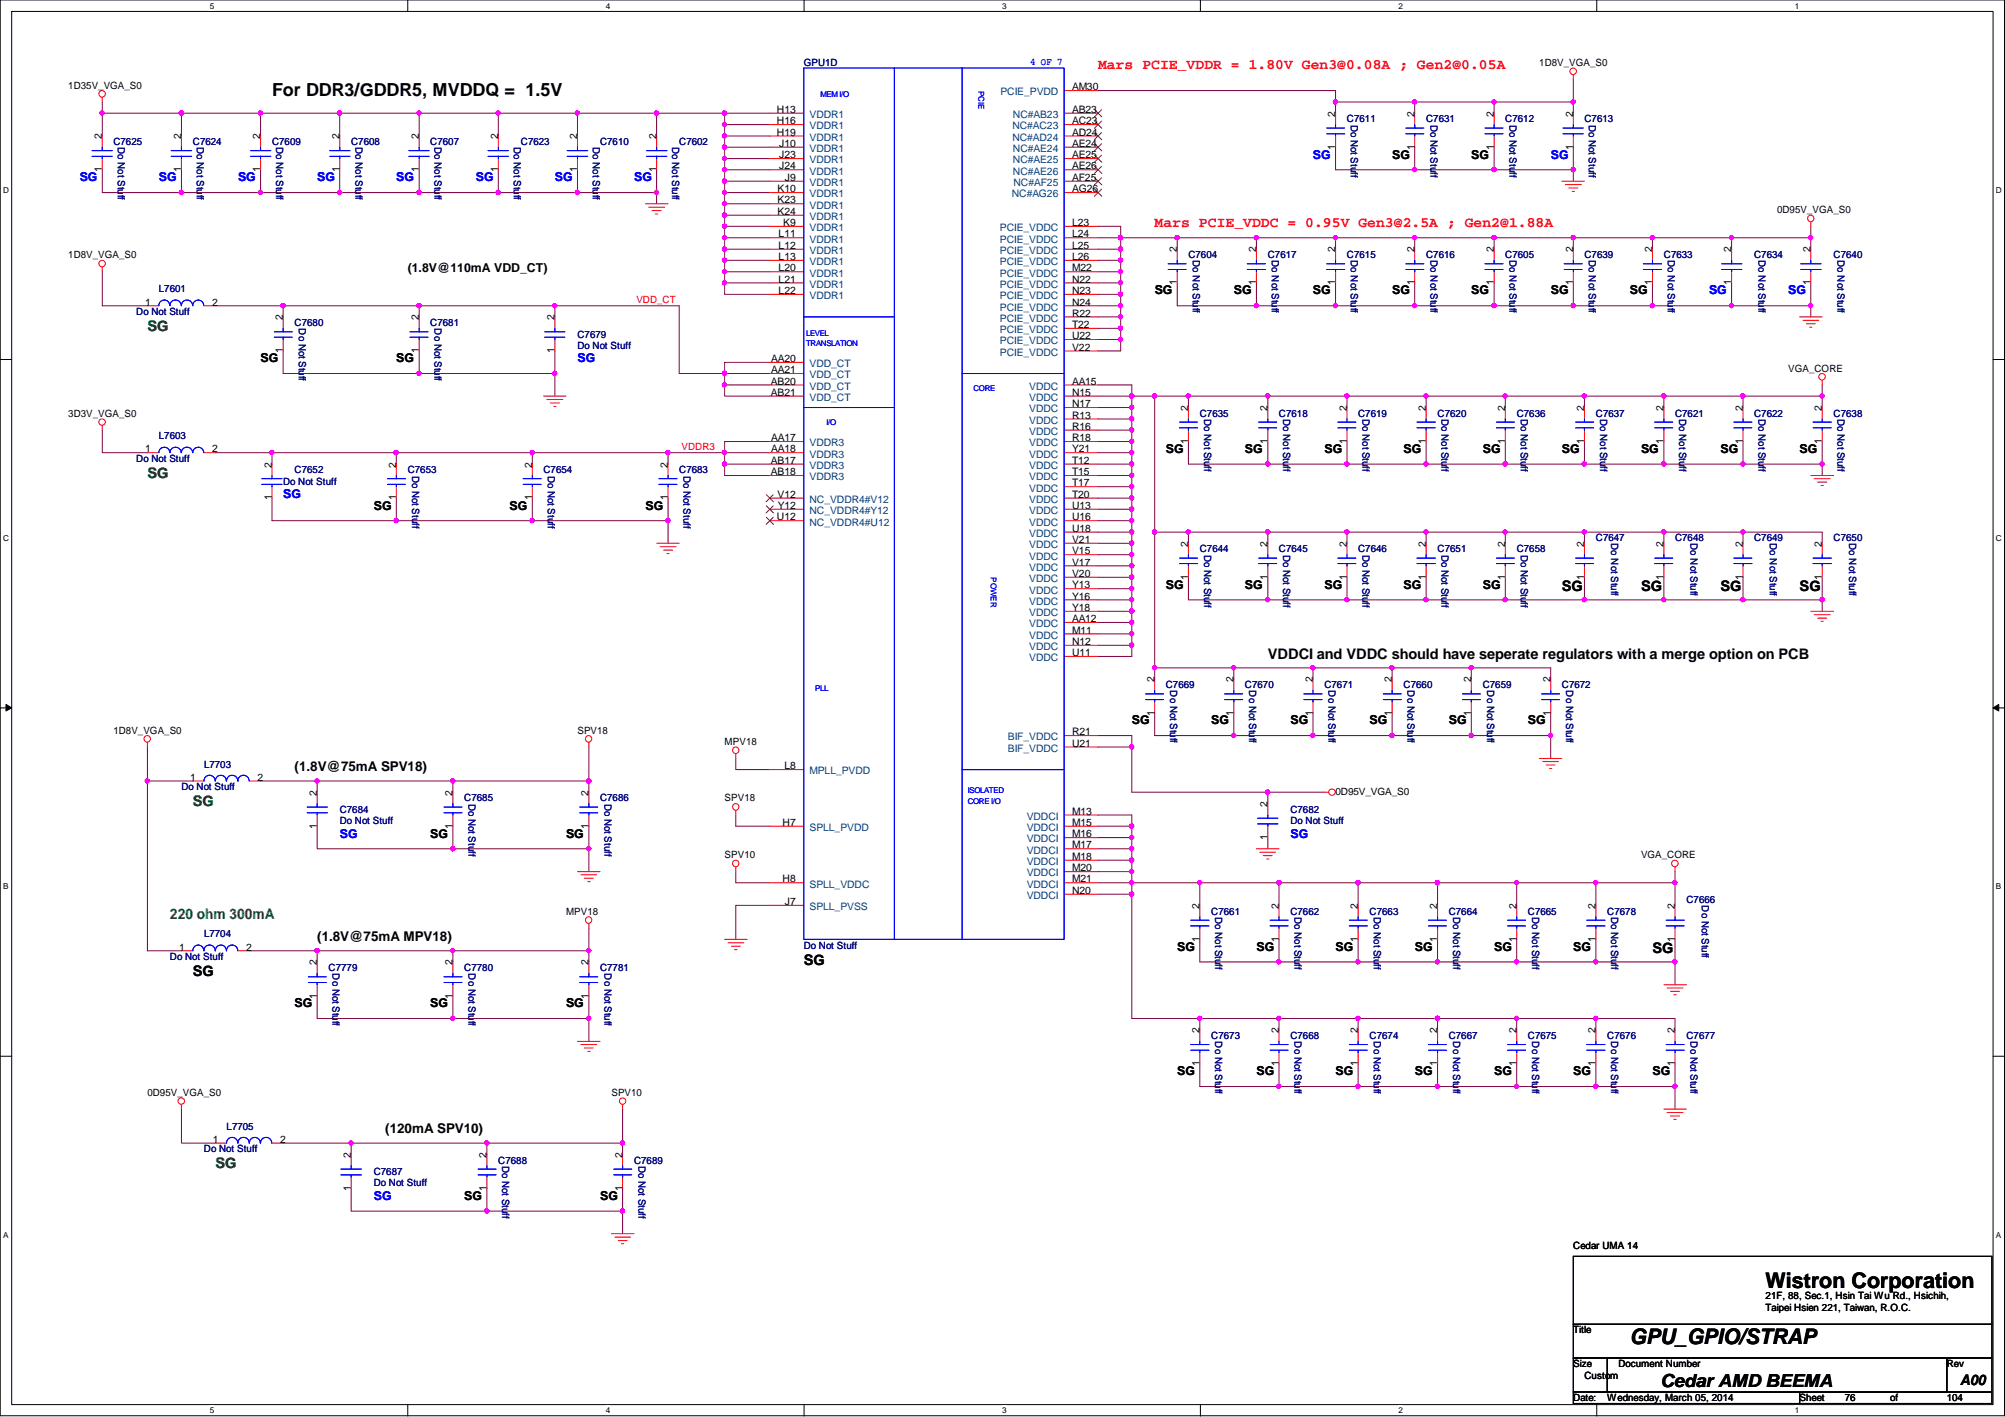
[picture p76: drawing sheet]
<svg xmlns="http://www.w3.org/2000/svg" width="297mm" height="210mm" viewBox="0 0 297 210" stroke-linecap="round" stroke-linejoin="round" font-family="sans-serif">
<defs><g id="words">
<g font-size="3.2">
<text x="261.6" y="190.8">Wistron Corporation</text>
<text x="241.5" y="199.1">GPU_GPIO/STRAP</text>
</g>
<g font-size="2.7">
<text x="40.3" y="14.2">For DDR3/GDDR5, MVDDQ = 1.5V</text>
<text x="246" y="205.5">Cedar AMD BEEMA</text>
</g>
<g font-size="2.2" fill="#f00">
<text x="162.7" y="10.2">Mars PCIE_VDDR = 1.80V Gen3@0.08A ; Gen2@0.05A</text>
<text x="171.1" y="33.7">Mars PCIE_VDDC = 0.95V Gen3@2.5A ; Gen2@1.88A</text>
</g>
<g font-size="2.2" fill="#008000">
<text x="21.8" y="49">SG</text>
<text x="21.8" y="70.8">SG</text>
<text x="28.6" y="119.4">SG</text>
<text x="25.2" y="136.1">220 ohm 300mA</text>
<text x="31.9" y="173.1">SG</text>
</g>
<g font-size="2.2">
<text x="231.4" y="87.5">SG</text>
<text x="243.1" y="87.5">SG</text>
<text x="254.9" y="87.5">SG</text>
<text x="266.6" y="87.5">SG</text>
<text x="187.8" y="97.6">VDDCI and VDDC should have seperate regulators with a merge option on PCB</text>
<text x="119.1" y="142.9">SG</text>
<text x="244.8" y="141.2">SG</text>
<text x="28.6" y="144.5">SG</text>
<text x="290.4" y="205.2">A00</text>
</g>
<g font-size="2">
<text x="43.6" y="114.2">(1.8V@75mA SPV18)</text>
<text x="47" y="139.4">(1.8V@75mA MPV18)</text>
<text x="57.1" y="167.9">(120mA SPV10)</text>
</g>
<g font-size="1.8" fill="#00f">
<text x="194.5" y="23.5">SG</text>
<text x="229.7" y="23.5">SG</text>
<text x="11.8" y="26.8">SG</text>
<text x="23.5" y="26.8">SG</text>
<text x="35.3" y="26.8">SG</text>
<text x="47" y="26.8">SG</text>
<text x="58.7" y="26.8">SG</text>
<text x="70.5" y="26.8">SG</text>
<text x="82.2" y="26.8">SG</text>
<text x="93.9" y="26.8">SG</text>
<text x="253.2" y="43.6">SG</text>
<text x="264.9" y="43.6">SG</text>
<text x="85.6" y="53.7">SG</text>
<text x="41.9" y="73.8">SG</text>
<text x="50.3" y="124.1">SG</text>
<text x="191.2" y="124.1">SG</text>
<text x="55.4" y="177.7">SG</text>
</g>
<g font-size="1.8">
<text x="206.2" y="23.5">SG</text>
<text x="218" y="23.5">SG</text>
<text x="60.4" y="40.3">(1.8V@110mA VDD_CT)</text>
<text x="171.1" y="43.6">SG</text>
<text x="182.8" y="43.6">SG</text>
<text x="194.5" y="43.6">SG</text>
<text x="206.2" y="43.6">SG</text>
<text x="218" y="43.6">SG</text>
<text x="229.7" y="43.6">SG</text>
<text x="241.5" y="43.6">SG</text>
<text x="38.6" y="53.7">SG</text>
<text x="58.7" y="53.7">SG</text>
<text x="172.7" y="67.1">SG</text>
<text x="184.4" y="67.1">SG</text>
<text x="196.2" y="67.1">SG</text>
<text x="207.9" y="67.1">SG</text>
<text x="219.7" y="67.1">SG</text>
<text x="231.4" y="67.1">SG</text>
<text x="243.1" y="67.1">SG</text>
<text x="254.9" y="67.1">SG</text>
<text x="266.6" y="67.1">SG</text>
<text x="55.4" y="75.5">SG</text>
<text x="75.5" y="75.5">SG</text>
<text x="95.6" y="75.5">SG</text>
<text x="172.7" y="87.2">SG</text>
<text x="184.4" y="87.2">SG</text>
<text x="196.2" y="87.2">SG</text>
<text x="207.9" y="87.2">SG</text>
<text x="219.7" y="87.2">SG</text>
<text x="167.7" y="107.3">SG</text>
<text x="179.4" y="107.3">SG</text>
<text x="191.2" y="107.3">SG</text>
<text x="202.9" y="107.3">SG</text>
<text x="214.6" y="107.3">SG</text>
<text x="226.4" y="107.3">SG</text>
<text x="63.8" y="124.1">SG</text>
<text x="83.9" y="124.1">SG</text>
<text x="174.4" y="140.8">SG</text>
<text x="186.1" y="140.8">SG</text>
<text x="197.9" y="140.8">SG</text>
<text x="209.6" y="140.8">SG</text>
<text x="221.4" y="140.8">SG</text>
<text x="233.1" y="140.8">SG</text>
<text x="43.6" y="149.2">SG</text>
<text x="63.8" y="149.2">SG</text>
<text x="83.9" y="149.2">SG</text>
<text x="174.4" y="159.3">SG</text>
<text x="186.1" y="159.3">SG</text>
<text x="197.9" y="159.3">SG</text>
<text x="209.6" y="159.3">SG</text>
<text x="221.4" y="159.3">SG</text>
<text x="233.1" y="159.3">SG</text>
<text x="244.8" y="159.3">SG</text>
<text x="68.8" y="177.7">SG</text>
<text x="88.9" y="177.7">SG</text>
</g>
<g font-size="1.5" fill="#000080">
<text x="119.1" y="9.7">GPU1D</text>
<text x="16.8" y="21.5">C7625</text>
<text x="17.4" y="21.8" transform="rotate(90 17.4 21.8)">Do Not Stuff</text>
<text x="28.6" y="21.5">C7624</text>
<text x="29.2" y="21.8" transform="rotate(90 29.2 21.8)">Do Not Stuff</text>
<text x="40.3" y="21.5">C7609</text>
<text x="40.9" y="21.8" transform="rotate(90 40.9 21.8)">Do Not Stuff</text>
<text x="52" y="21.5">C7608</text>
<text x="52.7" y="21.8" transform="rotate(90 52.7 21.8)">Do Not Stuff</text>
<text x="63.8" y="21.5">C7607</text>
<text x="64.4" y="21.8" transform="rotate(90 64.4 21.8)">Do Not Stuff</text>
<text x="76.1" y="21.8" transform="rotate(90 76.1 21.8)">Do Not Stuff</text>
<text x="77.2" y="21.5">C7623</text>
<text x="87.8" y="21.8" transform="rotate(90 87.8 21.8)">Do Not Stuff</text>
<text x="88.9" y="21.5">C7610</text>
<text x="99.6" y="21.8" transform="rotate(90 99.6 21.8)">Do Not Stuff</text>
<text x="100.6" y="21.5">C7602</text>
<text x="199.6" y="18.1">C7611</text>
<text x="200.1" y="18.5" transform="rotate(90 200.1 18.5)">Do Not Stuff</text>
<text x="211.3" y="18.1">C7631</text>
<text x="211.9" y="18.5" transform="rotate(90 211.9 18.5)">Do Not Stuff</text>
<text x="223" y="18.1">C7612</text>
<text x="223.6" y="18.5" transform="rotate(90 223.6 18.5)">Do Not Stuff</text>
<text x="234.7" y="18.1">C7613</text>
<text x="235.4" y="18.5" transform="rotate(90 235.4 18.5)">Do Not Stuff</text>
<text x="176.1" y="38.3">C7604</text>
<text x="176.7" y="38.6" transform="rotate(90 176.7 38.6)">Do Not Stuff</text>
<text x="187.8" y="38.3">C7617</text>
<text x="188.4" y="38.6" transform="rotate(90 188.4 38.6)">Do Not Stuff</text>
<text x="199.6" y="38.3">C7615</text>
<text x="200.1" y="38.6" transform="rotate(90 200.1 38.6)">Do Not Stuff</text>
<text x="211.3" y="38.3">C7616</text>
<text x="211.9" y="38.6" transform="rotate(90 211.9 38.6)">Do Not Stuff</text>
<text x="223" y="38.3">C7605</text>
<text x="223.6" y="38.6" transform="rotate(90 223.6 38.6)">Do Not Stuff</text>
<text x="234.7" y="38.3">C7639</text>
<text x="235.4" y="38.6" transform="rotate(90 235.4 38.6)">Do Not Stuff</text>
<text x="246.5" y="38.3">C7633</text>
<text x="247.1" y="38.6" transform="rotate(90 247.1 38.6)">Do Not Stuff</text>
<text x="259.9" y="38.3">C7634</text>
<text x="260.5" y="38.6" transform="rotate(90 260.5 38.6)">Do Not Stuff</text>
<text x="271.6" y="38.3">C7640</text>
<text x="272.2" y="38.6" transform="rotate(90 272.2 38.6)">Do Not Stuff</text>
<text x="20.2" y="46.7">Do Not Stuff</text>
<text x="23.5" y="43.3">L7601</text>
<text x="43.6" y="48.3">C7680</text>
<text x="44.3" y="48.6" transform="rotate(90 44.3 48.6)">Do Not Stuff</text>
<text x="63.8" y="48.3">C7681</text>
<text x="64.4" y="48.6" transform="rotate(90 64.4 48.6)">Do Not Stuff</text>
<text x="85.6" y="50">C7679</text>
<text x="85.6" y="51.6">Do Not Stuff</text>
<text x="23.5" y="65.1">L7603</text>
<text x="177.8" y="61.7">C7635</text>
<text x="178.4" y="62.1" transform="rotate(90 178.4 62.1)">Do Not Stuff</text>
<text x="189.5" y="61.7">C7618</text>
<text x="190.1" y="62.1" transform="rotate(90 190.1 62.1)">Do Not Stuff</text>
<text x="201.2" y="61.7">C7619</text>
<text x="201.8" y="62.1" transform="rotate(90 201.8 62.1)">Do Not Stuff</text>
<text x="213" y="61.7">C7620</text>
<text x="213.6" y="62.1" transform="rotate(90 213.6 62.1)">Do Not Stuff</text>
<text x="224.7" y="61.7">C7636</text>
<text x="225.3" y="62.1" transform="rotate(90 225.3 62.1)">Do Not Stuff</text>
<text x="236.4" y="61.7">C7637</text>
<text x="237.1" y="62.1" transform="rotate(90 237.1 62.1)">Do Not Stuff</text>
<text x="248.2" y="61.7">C7621</text>
<text x="248.8" y="62.1" transform="rotate(90 248.8 62.1)">Do Not Stuff</text>
<text x="259.9" y="61.7">C7622</text>
<text x="260.5" y="62.1" transform="rotate(90 260.5 62.1)">Do Not Stuff</text>
<text x="271.6" y="61.7">C7638</text>
<text x="272.2" y="62.1" transform="rotate(90 272.2 62.1)">Do Not Stuff</text>
<text x="20.2" y="68.4">Do Not Stuff</text>
<text x="41.9" y="71.8">Do Not Stuff</text>
<text x="43.6" y="70.1">C7652</text>
<text x="60.4" y="70.1">C7653</text>
<text x="61" y="70.4" transform="rotate(90 61 70.4)">Do Not Stuff</text>
<text x="80.5" y="70.1">C7654</text>
<text x="81.1" y="70.4" transform="rotate(90 81.1 70.4)">Do Not Stuff</text>
<text x="100.6" y="70.1">C7683</text>
<text x="101.3" y="70.4" transform="rotate(90 101.3 70.4)">Do Not Stuff</text>
<text x="177.8" y="81.8">C7644</text>
<text x="178.4" y="82.2" transform="rotate(90 178.4 82.2)">Do Not Stuff</text>
<text x="189.5" y="81.8">C7645</text>
<text x="190.1" y="82.2" transform="rotate(90 190.1 82.2)">Do Not Stuff</text>
<text x="201.2" y="81.8">C7646</text>
<text x="201.8" y="82.2" transform="rotate(90 201.8 82.2)">Do Not Stuff</text>
<text x="213" y="81.8">C7651</text>
<text x="213.6" y="82.2" transform="rotate(90 213.6 82.2)">Do Not Stuff</text>
<text x="224.7" y="81.8">C7658</text>
<text x="225.3" y="82.2" transform="rotate(90 225.3 82.2)">Do Not Stuff</text>
<text x="236.4" y="80.2">C7647</text>
<text x="238.7" y="80.5" transform="rotate(90 238.7 80.5)">Do Not Stuff</text>
<text x="248.2" y="80.2">C7648</text>
<text x="250.4" y="80.5" transform="rotate(90 250.4 80.5)">Do Not Stuff</text>
<text x="259.9" y="80.2">C7649</text>
<text x="262.2" y="80.5" transform="rotate(90 262.2 80.5)">Do Not Stuff</text>
<text x="271.6" y="80.2">C7650</text>
<text x="273.9" y="80.5" transform="rotate(90 273.9 80.5)">Do Not Stuff</text>
<text x="172.7" y="101.9">C7669</text>
<text x="184.4" y="101.9">C7670</text>
<text x="196.2" y="101.9">C7671</text>
<text x="207.9" y="101.9">C7660</text>
<text x="219.7" y="101.9">C7659</text>
<text x="231.4" y="101.9">C7672</text>
<text x="173.4" y="102.3" transform="rotate(90 173.4 102.3)">Do Not Stuff</text>
<text x="185.1" y="102.3" transform="rotate(90 185.1 102.3)">Do Not Stuff</text>
<text x="196.8" y="102.3" transform="rotate(90 196.8 102.3)">Do Not Stuff</text>
<text x="208.5" y="102.3" transform="rotate(90 208.5 102.3)">Do Not Stuff</text>
<text x="220.3" y="102.3" transform="rotate(90 220.3 102.3)">Do Not Stuff</text>
<text x="232" y="102.3" transform="rotate(90 232 102.3)">Do Not Stuff</text>
<text x="30.2" y="113.7">L7703</text>
<text x="26.9" y="117.1">Do Not Stuff</text>
<text x="68.8" y="118.7">C7685</text>
<text x="69.4" y="119" transform="rotate(90 69.4 119)">Do Not Stuff</text>
<text x="88.9" y="118.7">C7686</text>
<text x="89.5" y="119" transform="rotate(90 89.5 119)">Do Not Stuff</text>
<text x="50.3" y="120.4">C7684</text>
<text x="50.3" y="122.1">Do Not Stuff</text>
<text x="191.2" y="120.4">C7682</text>
<text x="191.2" y="122.1">Do Not Stuff</text>
<text x="179.4" y="135.5">C7661</text>
<text x="180" y="135.8" transform="rotate(90 180 135.8)">Do Not Stuff</text>
<text x="191.2" y="135.5">C7662</text>
<text x="191.8" y="135.8" transform="rotate(90 191.8 135.8)">Do Not Stuff</text>
<text x="202.9" y="135.5">C7663</text>
<text x="203.5" y="135.8" transform="rotate(90 203.5 135.8)">Do Not Stuff</text>
<text x="214.6" y="135.5">C7664</text>
<text x="215.3" y="135.8" transform="rotate(90 215.3 135.8)">Do Not Stuff</text>
<text x="226.4" y="135.5">C7665</text>
<text x="227" y="135.8" transform="rotate(90 227 135.8)">Do Not Stuff</text>
<text x="238.1" y="135.5">C7678</text>
<text x="238.7" y="135.8" transform="rotate(90 238.7 135.8)">Do Not Stuff</text>
<text x="249.8" y="133.8">C7666</text>
<text x="252.1" y="134.1" transform="rotate(90 252.1 134.1)">Do Not Stuff</text>
<text x="25.2" y="142.2">Do Not Stuff</text>
<text x="30.2" y="138.9">L7704</text>
<text x="48.7" y="143.8">C7779</text>
<text x="68.8" y="143.8">C7780</text>
<text x="88.9" y="143.8">C7781</text>
<text x="119.1" y="140.5">Do Not Stuff</text>
<text x="49.3" y="144.2" transform="rotate(90 49.3 144.2)">Do Not Stuff</text>
<text x="69.4" y="144.2" transform="rotate(90 69.4 144.2)">Do Not Stuff</text>
<text x="89.5" y="144.2" transform="rotate(90 89.5 144.2)">Do Not Stuff</text>
<text x="179.4" y="153.9">C7673</text>
<text x="180" y="154.3" transform="rotate(90 180 154.3)">Do Not Stuff</text>
<text x="191.2" y="153.9">C7668</text>
<text x="191.8" y="154.3" transform="rotate(90 191.8 154.3)">Do Not Stuff</text>
<text x="202.9" y="153.9">C7674</text>
<text x="203.5" y="154.3" transform="rotate(90 203.5 154.3)">Do Not Stuff</text>
<text x="214.6" y="153.9">C7667</text>
<text x="215.3" y="154.3" transform="rotate(90 215.3 154.3)">Do Not Stuff</text>
<text x="226.4" y="153.9">C7675</text>
<text x="227" y="154.3" transform="rotate(90 227 154.3)">Do Not Stuff</text>
<text x="238.1" y="153.9">C7676</text>
<text x="238.7" y="154.3" transform="rotate(90 238.7 154.3)">Do Not Stuff</text>
<text x="249.8" y="153.9">C7677</text>
<text x="250.4" y="154.3" transform="rotate(90 250.4 154.3)">Do Not Stuff</text>
<text x="33.6" y="167.3">L7705</text>
<text x="30.2" y="170.7">Do Not Stuff</text>
<text x="73.8" y="172.4">C7688</text>
<text x="74.4" y="172.7" transform="rotate(90 74.4 172.7)">Do Not Stuff</text>
<text x="93.9" y="172.4">C7689</text>
<text x="94.6" y="172.7" transform="rotate(90 94.6 172.7)">Do Not Stuff</text>
<text x="55.4" y="174">C7687</text>
<text x="55.4" y="175.7">Do Not Stuff</text>
</g>
<text font-size="1.5" fill="#00f" x="152.6" y="9.6">4 OF 7</text>
<g font-size="1.5">
<text x="228" y="9.7">1D8V_VGA_S0</text>
<text x="10.1" y="13.1">1D35V_VGA_S0</text>
<text x="115.1" y="16.7">H13</text>
<text x="158.8" y="16.7">AB23</text>
<text x="158.8" y="13.4">AM30</text>
<text x="197.8" y="17.3" transform="rotate(-90 197.8 17.3)">2</text>
<text x="209.5" y="17.3" transform="rotate(-90 209.5 17.3)">2</text>
<text x="221.3" y="17.3" transform="rotate(-90 221.3 17.3)">2</text>
<text x="233" y="17.3" transform="rotate(-90 233 17.3)">2</text>
<text x="15.1" y="20.6" transform="rotate(-90 15.1 20.6)">2</text>
<text x="26.8" y="20.6" transform="rotate(-90 26.8 20.6)">2</text>
<text x="38.6" y="20.6" transform="rotate(-90 38.6 20.6)">2</text>
<text x="50.3" y="20.6" transform="rotate(-90 50.3 20.6)">2</text>
<text x="62.1" y="20.6" transform="rotate(-90 62.1 20.6)">2</text>
<text x="73.8" y="20.6" transform="rotate(-90 73.8 20.6)">2</text>
<text x="85.5" y="20.6" transform="rotate(-90 85.5 20.6)">2</text>
<text x="97.2" y="20.6" transform="rotate(-90 97.2 20.6)">2</text>
<text x="115.1" y="18.4">H16</text>
<text x="115.1" y="20.1">H19</text>
<text x="115.4" y="21.8">J10</text>
<text x="115.4" y="23.5">J23</text>
<text x="158.8" y="21.8">AE24</text>
<text x="158.8" y="23.5">AE25</text>
<text x="158.8" y="18.4">AC23</text>
<text x="158.8" y="20.1">AD24</text>
<text x="197.8" y="22.2" transform="rotate(-90 197.8 22.2)">1</text>
<text x="209.5" y="22.2" transform="rotate(-90 209.5 22.2)">1</text>
<text x="221.3" y="22.2" transform="rotate(-90 221.3 22.2)">1</text>
<text x="233" y="22.2" transform="rotate(-90 233 22.2)">1</text>
<text x="15.1" y="25.5" transform="rotate(-90 15.1 25.5)">1</text>
<text x="26.8" y="25.5" transform="rotate(-90 26.8 25.5)">1</text>
<text x="38.6" y="25.5" transform="rotate(-90 38.6 25.5)">1</text>
<text x="50.3" y="25.5" transform="rotate(-90 50.3 25.5)">1</text>
<text x="62.1" y="25.5" transform="rotate(-90 62.1 25.5)">1</text>
<text x="73.8" y="25.5" transform="rotate(-90 73.8 25.5)">1</text>
<text x="85.5" y="25.5" transform="rotate(-90 85.5 25.5)">1</text>
<text x="97.2" y="25.5" transform="rotate(-90 97.2 25.5)">1</text>
<text x="115.2" y="28.5">K10</text>
<text x="115.4" y="25.1">J24</text>
<text x="116.3" y="26.8">J9</text>
<text x="158.8" y="25.1">AE26</text>
<text x="158.8" y="28.5">AG26</text>
<text x="158.8" y="26.8">AF25</text>
<text x="115.2" y="31.8">K24</text>
<text x="115.2" y="30.1">K23</text>
<text x="115.4" y="35.2">L11</text>
<text x="116" y="33.5">K9</text>
<text x="158.8" y="33.5">L23</text>
<text x="158.8" y="35.2">L24</text>
<text x="263.3" y="31.5">0D95V_VGA_S0</text>
<text x="10.1" y="38.3">1D8V_VGA_S0</text>
<text x="115.4" y="36.9">L12</text>
<text x="115.4" y="38.5">L13</text>
<text x="115.4" y="40.2">L20</text>
<text x="115.4" y="41.9">L21</text>
<text x="158.8" y="36.9">L25</text>
<text x="158.8" y="38.5">L26</text>
<text x="158.8" y="40.2">M22</text>
<text x="158.8" y="41.9">N22</text>
<text x="174.4" y="37.4" transform="rotate(-90 174.4 37.4)">2</text>
<text x="186.1" y="37.4" transform="rotate(-90 186.1 37.4)">2</text>
<text x="197.8" y="37.4" transform="rotate(-90 197.8 37.4)">2</text>
<text x="209.5" y="37.4" transform="rotate(-90 209.5 37.4)">2</text>
<text x="221.3" y="37.4" transform="rotate(-90 221.3 37.4)">2</text>
<text x="233" y="37.4" transform="rotate(-90 233 37.4)">2</text>
<text x="244.8" y="37.4" transform="rotate(-90 244.8 37.4)">2</text>
<text x="256.5" y="37.4" transform="rotate(-90 256.5 37.4)">2</text>
<text x="268.2" y="37.4" transform="rotate(-90 268.2 37.4)">2</text>
<text x="21.5" y="45.3">1</text>
<text x="31.4" y="45.3">2</text>
<text x="41.9" y="47.5" transform="rotate(-90 41.9 47.5)">2</text>
<text x="62.1" y="47.5" transform="rotate(-90 62.1 47.5)">2</text>
<text x="82.2" y="47.5" transform="rotate(-90 82.2 47.5)">2</text>
<text x="115.4" y="43.6">L22</text>
<text x="158.8" y="43.6">N23</text>
<text x="158.8" y="45.3">N24</text>
<text x="158.8" y="46.9">R22</text>
<text x="174.4" y="42.3" transform="rotate(-90 174.4 42.3)">1</text>
<text x="186.1" y="42.3" transform="rotate(-90 186.1 42.3)">1</text>
<text x="197.8" y="42.3" transform="rotate(-90 197.8 42.3)">1</text>
<text x="209.5" y="42.3" transform="rotate(-90 209.5 42.3)">1</text>
<text x="221.3" y="42.3" transform="rotate(-90 221.3 42.3)">1</text>
<text x="233" y="42.3" transform="rotate(-90 233 42.3)">1</text>
<text x="244.8" y="42.3" transform="rotate(-90 244.8 42.3)">1</text>
<text x="256.5" y="42.3" transform="rotate(-90 256.5 42.3)">1</text>
<text x="268.2" y="42.3" transform="rotate(-90 268.2 42.3)">1</text>
<text x="41.9" y="52.3" transform="rotate(-90 41.9 52.3)">1</text>
<text x="62.1" y="52.3" transform="rotate(-90 62.1 52.3)">1</text>
<text x="82.2" y="52.3" transform="rotate(-90 82.2 52.3)">1</text>
<text x="114.3" y="53.6">AA20</text>
<text x="158.8" y="48.6">T22</text>
<text x="158.8" y="50.2">U22</text>
<text x="158.8" y="51.9">V22</text>
<text x="114.2" y="57">AB20</text>
<text x="114.2" y="58.6">AB21</text>
<text x="114.3" y="55.3">AA21</text>
<text x="158.8" y="57">AA15</text>
<text x="158.8" y="58.6">N15</text>
<text x="264.9" y="55">VGA_CORE</text>
<text x="10.1" y="61.7">3D3V_VGA_S0</text>
<text x="114.3" y="65.4">AA17</text>
<text x="158.8" y="60.3">N17</text>
<text x="158.8" y="62">R13</text>
<text x="158.8" y="63.7">R16</text>
<text x="158.8" y="65.4">R18</text>
<text x="176" y="65.7" transform="rotate(-90 176 65.7)">1</text>
<text x="176" y="60.9" transform="rotate(-90 176 60.9)">2</text>
<text x="187.8" y="65.7" transform="rotate(-90 187.8 65.7)">1</text>
<text x="187.8" y="60.9" transform="rotate(-90 187.8 60.9)">2</text>
<text x="199.5" y="65.7" transform="rotate(-90 199.5 65.7)">1</text>
<text x="199.5" y="60.9" transform="rotate(-90 199.5 60.9)">2</text>
<text x="211.2" y="65.7" transform="rotate(-90 211.2 65.7)">1</text>
<text x="211.2" y="60.9" transform="rotate(-90 211.2 60.9)">2</text>
<text x="223" y="65.7" transform="rotate(-90 223 65.7)">1</text>
<text x="223" y="60.9" transform="rotate(-90 223 60.9)">2</text>
<text x="234.7" y="65.7" transform="rotate(-90 234.7 65.7)">1</text>
<text x="234.7" y="60.9" transform="rotate(-90 234.7 60.9)">2</text>
<text x="246.5" y="65.7" transform="rotate(-90 246.5 65.7)">1</text>
<text x="246.5" y="60.9" transform="rotate(-90 246.5 60.9)">2</text>
<text x="258.2" y="65.7" transform="rotate(-90 258.2 65.7)">1</text>
<text x="258.2" y="60.9" transform="rotate(-90 258.2 60.9)">2</text>
<text x="269.9" y="65.7" transform="rotate(-90 269.9 65.7)">1</text>
<text x="269.9" y="60.9" transform="rotate(-90 269.9 60.9)">2</text>
<text x="21.5" y="67">1</text>
<text x="31.4" y="67">2</text>
<text x="40.3" y="69.3" transform="rotate(-90 40.3 69.3)">2</text>
<text x="58.7" y="69.3" transform="rotate(-90 58.7 69.3)">2</text>
<text x="78.8" y="69.3" transform="rotate(-90 78.8 69.3)">2</text>
<text x="98.9" y="69.3" transform="rotate(-90 98.9 69.3)">2</text>
<text x="114.2" y="68.7">AB17</text>
<text x="114.2" y="70.4">AB18</text>
<text x="114.3" y="67">AA18</text>
<text x="158.8" y="67">Y21</text>
<text x="158.8" y="68.7">T12</text>
<text x="158.8" y="70.4">T15</text>
<text x="40.3" y="74.1" transform="rotate(-90 40.3 74.1)">1</text>
<text x="58.7" y="74.1" transform="rotate(-90 58.7 74.1)">1</text>
<text x="78.8" y="74.1" transform="rotate(-90 78.8 74.1)">1</text>
<text x="98.9" y="74.1" transform="rotate(-90 98.9 74.1)">1</text>
<text x="115.1" y="77.1">U12</text>
<text x="115.2" y="73.7">V12</text>
<text x="115.2" y="75.4">Y12</text>
<text x="158.8" y="72.1">T17</text>
<text x="158.8" y="73.7">T20</text>
<text x="158.8" y="75.4">U13</text>
<text x="158.8" y="77.1">U16</text>
<text x="158.8" y="78.8">U18</text>
<text x="158.8" y="82.1">V15</text>
<text x="158.8" y="83.8">V17</text>
<text x="158.8" y="80.4">V21</text>
<text x="176" y="81" transform="rotate(-90 176 81)">2</text>
<text x="187.8" y="81" transform="rotate(-90 187.8 81)">2</text>
<text x="199.5" y="81" transform="rotate(-90 199.5 81)">2</text>
<text x="211.2" y="81" transform="rotate(-90 211.2 81)">2</text>
<text x="223" y="81" transform="rotate(-90 223 81)">2</text>
<text x="234.7" y="81" transform="rotate(-90 234.7 81)">2</text>
<text x="246.5" y="81" transform="rotate(-90 246.5 81)">2</text>
<text x="258.2" y="81" transform="rotate(-90 258.2 81)">2</text>
<text x="269.9" y="81" transform="rotate(-90 269.9 81)">2</text>
<text x="158.8" y="85.5">V20</text>
<text x="158.8" y="87.2">Y13</text>
<text x="158.8" y="88.8">Y16</text>
<text x="176" y="85.9" transform="rotate(-90 176 85.9)">1</text>
<text x="187.8" y="85.9" transform="rotate(-90 187.8 85.9)">1</text>
<text x="199.5" y="85.9" transform="rotate(-90 199.5 85.9)">1</text>
<text x="211.2" y="85.9" transform="rotate(-90 211.2 85.9)">1</text>
<text x="223" y="85.9" transform="rotate(-90 223 85.9)">1</text>
<text x="234.7" y="85.9" transform="rotate(-90 234.7 85.9)">1</text>
<text x="246.5" y="85.9" transform="rotate(-90 246.5 85.9)">1</text>
<text x="258.2" y="85.9" transform="rotate(-90 258.2 85.9)">1</text>
<text x="269.9" y="85.9" transform="rotate(-90 269.9 85.9)">1</text>
<text x="158.8" y="90.5">Y18</text>
<text x="158.8" y="93.9">M11</text>
<text x="158.8" y="92.2">AA12</text>
<text x="158.8" y="95.5">N12</text>
<text x="158.8" y="97.2">U11</text>
<text x="171" y="101.1" transform="rotate(-90 171 101.1)">2</text>
<text x="182.7" y="101.1" transform="rotate(-90 182.7 101.1)">2</text>
<text x="194.5" y="101.1" transform="rotate(-90 194.5 101.1)">2</text>
<text x="206.2" y="101.1" transform="rotate(-90 206.2 101.1)">2</text>
<text x="217.9" y="101.1" transform="rotate(-90 217.9 101.1)">2</text>
<text x="229.7" y="101.1" transform="rotate(-90 229.7 101.1)">2</text>
<text x="171" y="106" transform="rotate(-90 171 106)">1</text>
<text x="182.7" y="106" transform="rotate(-90 182.7 106)">1</text>
<text x="194.5" y="106" transform="rotate(-90 194.5 106)">1</text>
<text x="206.2" y="106" transform="rotate(-90 206.2 106)">1</text>
<text x="217.9" y="106" transform="rotate(-90 217.9 106)">1</text>
<text x="229.7" y="106" transform="rotate(-90 229.7 106)">1</text>
<text x="16.8" y="108.7">1D8V_VGA_S0</text>
<text x="85.6" y="108.7">SPV18</text>
<text x="107.4" y="110.3">MPV18</text>
<text x="116.2" y="114">L8</text>
<text x="158.8" y="110.6">U21</text>
<text x="158.8" y="108.9">R21</text>
<text x="28.2" y="115.7">1</text>
<text x="38.1" y="115.7">2</text>
<text x="46.9" y="117.9" transform="rotate(-90 46.9 117.9)">2</text>
<text x="67.1" y="117.9" transform="rotate(-90 67.1 117.9)">2</text>
<text x="87.2" y="117.9" transform="rotate(-90 87.2 117.9)">2</text>
<text x="107.4" y="118.7">SPV18</text>
<text x="187.8" y="119.5" transform="rotate(-90 187.8 119.5)">2</text>
<text x="197.9" y="117.7">0D95V_VGA_S0</text>
<text x="46.9" y="122.8" transform="rotate(-90 46.9 122.8)">1</text>
<text x="67.1" y="122.8" transform="rotate(-90 67.1 122.8)">1</text>
<text x="87.2" y="122.8" transform="rotate(-90 87.2 122.8)">1</text>
<text x="115.9" y="122.3">H7</text>
<text x="158.8" y="120.7">M13</text>
<text x="158.8" y="122.3">M15</text>
<text x="158.8" y="124">M16</text>
<text x="158.8" y="125.7">M17</text>
<text x="187.8" y="124.4" transform="rotate(-90 187.8 124.4)">1</text>
<text x="107.4" y="127.1">SPV10</text>
<text x="115.9" y="130.7">H8</text>
<text x="158.8" y="127.4">M18</text>
<text x="158.8" y="130.7">M21</text>
<text x="158.8" y="129.1">M20</text>
<text x="243.1" y="127.1">VGA_CORE</text>
<text x="83.9" y="135.5">MPV18</text>
<text x="116.3" y="134.1">J7</text>
<text x="158.8" y="132.4">N20</text>
<text x="177.7" y="134.6" transform="rotate(-90 177.7 134.6)">2</text>
<text x="189.4" y="134.6" transform="rotate(-90 189.4 134.6)">2</text>
<text x="201.2" y="134.6" transform="rotate(-90 201.2 134.6)">2</text>
<text x="212.9" y="134.6" transform="rotate(-90 212.9 134.6)">2</text>
<text x="224.7" y="134.6" transform="rotate(-90 224.7 134.6)">2</text>
<text x="236.4" y="134.6" transform="rotate(-90 236.4 134.6)">2</text>
<text x="248.1" y="134.6" transform="rotate(-90 248.1 134.6)">2</text>
<text x="26.5" y="140.8">1</text>
<text x="36.4" y="140.8">2</text>
<text x="46.9" y="143" transform="rotate(-90 46.9 143)">2</text>
<text x="67.1" y="143" transform="rotate(-90 67.1 143)">2</text>
<text x="87.2" y="143" transform="rotate(-90 87.2 143)">2</text>
<text x="177.7" y="139.5" transform="rotate(-90 177.7 139.5)">1</text>
<text x="189.4" y="139.5" transform="rotate(-90 189.4 139.5)">1</text>
<text x="201.2" y="139.5" transform="rotate(-90 201.2 139.5)">1</text>
<text x="212.9" y="139.5" transform="rotate(-90 212.9 139.5)">1</text>
<text x="224.7" y="139.5" transform="rotate(-90 224.7 139.5)">1</text>
<text x="236.4" y="139.5" transform="rotate(-90 236.4 139.5)">1</text>
<text x="248.1" y="139.5" transform="rotate(-90 248.1 139.5)">1</text>
<text x="46.9" y="147.9" transform="rotate(-90 46.9 147.9)">1</text>
<text x="67.1" y="147.9" transform="rotate(-90 67.1 147.9)">1</text>
<text x="87.2" y="147.9" transform="rotate(-90 87.2 147.9)">1</text>
<text x="177.7" y="153.1" transform="rotate(-90 177.7 153.1)">2</text>
<text x="189.4" y="153.1" transform="rotate(-90 189.4 153.1)">2</text>
<text x="201.2" y="153.1" transform="rotate(-90 201.2 153.1)">2</text>
<text x="212.9" y="153.1" transform="rotate(-90 212.9 153.1)">2</text>
<text x="224.7" y="153.1" transform="rotate(-90 224.7 153.1)">2</text>
<text x="236.4" y="153.1" transform="rotate(-90 236.4 153.1)">2</text>
<text x="248.1" y="153.1" transform="rotate(-90 248.1 153.1)">2</text>
<text x="177.7" y="157.9" transform="rotate(-90 177.7 157.9)">1</text>
<text x="189.4" y="157.9" transform="rotate(-90 189.4 157.9)">1</text>
<text x="201.2" y="157.9" transform="rotate(-90 201.2 157.9)">1</text>
<text x="212.9" y="157.9" transform="rotate(-90 212.9 157.9)">1</text>
<text x="224.7" y="157.9" transform="rotate(-90 224.7 157.9)">1</text>
<text x="236.4" y="157.9" transform="rotate(-90 236.4 157.9)">1</text>
<text x="248.1" y="157.9" transform="rotate(-90 248.1 157.9)">1</text>
<text x="21.8" y="162.3">0D95V_VGA_S0</text>
<text x="90.6" y="162.3">SPV10</text>
<text x="31.5" y="169.3">1</text>
<text x="41.5" y="169.3">2</text>
<text x="52" y="171.5" transform="rotate(-90 52 171.5)">2</text>
<text x="72.1" y="171.5" transform="rotate(-90 72.1 171.5)">2</text>
<text x="92.2" y="171.5" transform="rotate(-90 92.2 171.5)">2</text>
<text x="52" y="176.4" transform="rotate(-90 52 176.4)">1</text>
<text x="72.1" y="176.4" transform="rotate(-90 72.1 176.4)">1</text>
<text x="92.2" y="176.4" transform="rotate(-90 92.2 176.4)">1</text>
<text x="233.1" y="185">Cedar UMA 14</text>
<text x="233.1" y="197.5">Title</text>
<text x="261.6" y="192.5">21F, 88, Sec.1, Hsin Tai Wu Rd., Hsichih,</text>
<text x="261.6" y="194.2">Taipei Hsien 221, Taiwan, R.O.C.</text>
<text x="233.1" y="202.5">Size</text>
<text x="239.8" y="202.5">Document Number</text>
<text x="288.4" y="202.5">Rev</text>
<text x="233.1" y="207.6">Date:</text>
<text x="234.7" y="204.2">Custom</text>
<text x="238.1" y="207.6">Wednesday, March 05, 2014</text>
<text x="266.6" y="207.6">Sheet</text>
<text x="273.3" y="207.6">76</text>
<text x="280" y="207.6">of</text>
<text x="288.4" y="207.6">104</text>
</g>
<g font-size="1.5" fill="#004080">
<text x="119.9" y="17.5">VDDR1</text>
<text x="148.2" y="14.1">PCIE_PVDD</text>
<text x="150.1" y="17.5">NC#AB23</text>
<text x="119.9" y="19.2">VDDR1</text>
<text x="119.9" y="20.9">VDDR1</text>
<text x="119.9" y="22.5">VDDR1</text>
<text x="150" y="19.2">NC#AC23</text>
<text x="150" y="20.9">NC#AD24</text>
<text x="150.1" y="22.5">NC#AE24</text>
<text x="119.9" y="24.2">VDDR1</text>
<text x="119.9" y="25.9">VDDR1</text>
<text x="119.9" y="27.6">VDDR1</text>
<text x="119.9" y="29.3">VDDR1</text>
<text x="149.9" y="29.3">NC#AG26</text>
<text x="150.1" y="24.2">NC#AE25</text>
<text x="150.1" y="25.9">NC#AE26</text>
<text x="150.2" y="27.6">NC#AF25</text>
<text x="119.9" y="32.6">VDDR1</text>
<text x="119.9" y="34.2">VDDR1</text>
<text x="119.9" y="35.9">VDDR1</text>
<text x="119.9" y="30.9">VDDR1</text>
<text x="148.1" y="34.2">PCIE_VDDC</text>
<text x="148.1" y="35.9">PCIE_VDDC</text>
<text x="119.9" y="37.6">VDDR1</text>
<text x="119.9" y="39.3">VDDR1</text>
<text x="119.9" y="41">VDDR1</text>
<text x="148.1" y="37.6">PCIE_VDDC</text>
<text x="148.1" y="39.3">PCIE_VDDC</text>
<text x="148.1" y="41">PCIE_VDDC</text>
<text x="119.9" y="42.6">VDDR1</text>
<text x="119.9" y="44.3">VDDR1</text>
<text x="148.1" y="42.6">PCIE_VDDC</text>
<text x="148.1" y="44.3">PCIE_VDDC</text>
<text x="148.1" y="46">PCIE_VDDC</text>
<text x="148.1" y="47.7">PCIE_VDDC</text>
<text x="148.1" y="49.4">PCIE_VDDC</text>
<text x="148.1" y="51">PCIE_VDDC</text>
<text x="148.1" y="52.7">PCIE_VDDC</text>
<text x="119.9" y="54.4">VDD_CT</text>
<text x="119.9" y="56">VDD_CT</text>
<text x="119.9" y="57.7">VDD_CT</text>
<text x="119.9" y="59.4">VDD_CT</text>
<text x="152.5" y="57.7">VDDC</text>
<text x="152.5" y="59.4">VDDC</text>
<text x="152.5" y="61.1">VDDC</text>
<text x="152.5" y="62.8">VDDC</text>
<text x="152.5" y="64.4">VDDC</text>
<text x="119.9" y="66.1">VDDR3</text>
<text x="119.9" y="67.8">VDDR3</text>
<text x="119.9" y="69.5">VDDR3</text>
<text x="119.9" y="71.2">VDDR3</text>
<text x="152.5" y="67.8">VDDC</text>
<text x="152.5" y="66.1">VDDC</text>
<text x="152.5" y="69.5">VDDC</text>
<text x="152.5" y="71.2">VDDC</text>
<text x="119.9" y="74.5">NC_VDDR4#V12</text>
<text x="119.9" y="76.2">NC_VDDR4#Y12</text>
<text x="119.9" y="77.9">NC_VDDR4#U12</text>
<text x="152.5" y="72.8">VDDC</text>
<text x="152.5" y="74.5">VDDC</text>
<text x="152.5" y="76.2">VDDC</text>
<text x="152.5" y="77.9">VDDC</text>
<text x="152.5" y="79.5">VDDC</text>
<text x="152.5" y="82.9">VDDC</text>
<text x="152.5" y="81.2">VDDC</text>
<text x="152.5" y="84.5">VDDC</text>
<text x="152.5" y="86.2">VDDC</text>
<text x="152.5" y="87.9">VDDC</text>
<text x="152.5" y="89.6">VDDC</text>
<text x="152.5" y="91.3">VDDC</text>
<text x="152.5" y="94.6">VDDC</text>
<text x="152.5" y="92.9">VDDC</text>
<text x="152.5" y="98">VDDC</text>
<text x="152.5" y="96.3">VDDC</text>
<text x="149.3" y="111.4">BIF_VDDC</text>
<text x="149.3" y="109.7">BIF_VDDC</text>
<text x="119.9" y="114.7">MPLL_PVDD</text>
<text x="119.9" y="123.1">SPLL_PVDD</text>
<text x="152.1" y="121.5">VDDCI</text>
<text x="152.1" y="123.1">VDDCI</text>
<text x="152.1" y="124.8">VDDCI</text>
<text x="119.9" y="131.5">SPLL_VDDC</text>
<text x="152.1" y="126.4">VDDCI</text>
<text x="152.1" y="128.1">VDDCI</text>
<text x="152.1" y="131.5">VDDCI</text>
<text x="152.1" y="129.8">VDDCI</text>
<text x="119.9" y="134.8">SPLL_PVSS</text>
<text x="152.1" y="133.2">VDDCI</text>
</g>
<g font-size="1.5" fill="#f00">
<text x="94.3" y="45">VDD_CT</text>
<text x="101" y="66.7">VDDR3</text>
</g>
<g font-size="1.2">
<text x="31.1" y="1.3">5</text>
<text x="89.7" y="1.3">4</text>
<text x="148.5" y="1.3">3</text>
<text x="207.2" y="1.3">2</text>
<text x="265.9" y="1.3">1</text>
<text x=".5" y="28.6">D</text>
<text x="295.7" y="28.6">D</text>
<text x=".5" y="80.1">C</text>
<text x="295.7" y="80.1">C</text>
<text x=".5" y="131.7">B</text>
<text x="295.7" y="131.7">B</text>
<text x=".5" y="183.3">A</text>
<text x="295.7" y="183.3">A</text>
<text x="31.1" y="209.3">5</text>
<text x="89.7" y="209.3">4</text>
<text x="148.5" y="209.3">3</text>
<text x="207.2" y="209.3">2</text>
<text x="265.9" y="209.3">1</text>
</g>
<g font-size="1.2" fill="#00f">
<text x="121.6" y="14.3">MEM I/O</text>
<text x="145" y="13.4" transform="rotate(90 145 13.4)">PCIE</text>
<text x="119.4" y="49.7">LEVEL</text>
<text x="119.4" y="51.2">TRANSLATION</text>
<text x="144.2" y="57.9">CORE</text>
<text x="122.4" y="62.9">I/O</text>
<text x="146.8" y="85.5" transform="rotate(90 146.8 85.5)">POWER</text>
<text x="120.8" y="102.3">PLL</text>
<text x="143.4" y="117.4">ISOLATED</text>
<text x="143.4" y="119.1">CORE I/O</text>
</g>
</g></defs>
<path d="M0 0h297v209.7h-297zM1.7 1.7h293.6v206.4h-293.6z" fill="none" stroke="#000" stroke-width=".15"/>
<g fill="#fff">
<path d="M31.1 .2h.6v1.3h-.6z"/>
<path d="M31.1 208.2h.6v1.4h-.6z"/>
</g>
<path d="M60.4 0v1.7M60.4 208.1v1.7" fill="none" stroke="#000" stroke-width=".15"/>
<g fill="#fff">
<path d="M89.7 .2h.7v1.3h-.7z"/>
<path d="M89.7 208.2h.7v1.4h-.7z"/>
</g>
<path d="M119.1 0v1.7M119.1 208.1v1.7" fill="none" stroke="#000" stroke-width=".15"/>
<g fill="#fff">
<path d="M148.5 .2h.6v1.3h-.6z"/>
<path d="M148.5 208.2h.6v1.4h-.6z"/>
</g>
<path d="M177.8 0v1.7M177.8 208.1v1.7" fill="none" stroke="#000" stroke-width=".15"/>
<g fill="#fff">
<path d="M207.2 .2h.6v1.3h-.6z"/>
<path d="M207.2 208.2h.6v1.4h-.6z"/>
</g>
<path d="M236.6 0v1.7M236.6 208.1v1.7" fill="none" stroke="#000" stroke-width=".15"/>
<g fill="#fff">
<path d="M265.9 .2h.6v1.3h-.6z"/>
<path d="M265.9 208.2h.6v1.4h-.6z"/>
<path d="M.5 27.5h.8v1.3h-.8z"/>
<path d="M295.7 27.5h.8v1.3h-.8z"/>
<path d="M.5 79h.8v1.4h-.8z"/>
<path d="M295.7 79h.8v1.4h-.8z"/>
</g>
<path d="M0 53.3h1.7M295.3 53.3h1.7" fill="none" stroke="#000" stroke-width=".15"/>
<g fill="#fff">
<path d="M.5 130.6h.7v1.4h-.7z"/>
<path d="M295.7 130.6h.8v1.4h-.8z"/>
</g>
<path d="M0 104.9h1.7M.9 104.4l.8 .5-.8 .4zM295.3 104.9h1.7M295.3 104.9l.8-.5v.9z" fill="none" stroke="#000" stroke-width=".15"/>
<path d="M.9 104.4l.8 .5-.8 .4zM295.3 104.9l.8-.5v.9z" fill="#000"/>
<g fill="#fff">
<path d="M.5 182.2h.7v1.4h-.7z"/>
<path d="M295.7 182.2h.8v1.4h-.8z"/>
</g>
<path d="M0 156.5h1.7M295.3 156.5h1.7" fill="none" stroke="#000" stroke-width=".15"/>
<path d="M107.4 67.1v1.6h6.6" fill="none" stroke="#800040" stroke-width=".15"/>
<circle cx="107.3" cy="67" r=".32" fill="#f0f"/>
<circle cx="107.3" cy="67" r=".32" fill="none" stroke="#f0f" stroke-width=".15"/>
<path d="M107.4 68.7v1.7" fill="none" stroke="#800040" stroke-width=".15"/>
<circle cx="107.3" cy="68.7" r=".32" fill="#f0f"/>
<circle cx="107.3" cy="68.7" r=".32" fill="none" stroke="#f0f" stroke-width=".15"/>
<path d="M78.9 67.1h20.1v1.6M107.4 70.4h6.6M114 65.4h-6.6v1.7h6.6" fill="none" stroke="#800040" stroke-width=".15"/>
<circle cx="78.8" cy="67" r=".32" fill="#f0f"/>
<circle cx="78.8" cy="67" r=".32" fill="none" stroke="#f0f" stroke-width=".15"/>
<path d="M15.2 40.3v5M211.3 78.8h11.7" fill="none" stroke="#800040" stroke-width=".15"/>
<circle cx="223" cy="78.8" r=".32" fill="#f0f"/>
<circle cx="223" cy="78.8" r=".32" fill="none" stroke="#f0f" stroke-width=".15"/>
<circle cx="211.3" cy="78.8" r=".32" fill="#f0f"/>
<circle cx="211.3" cy="78.8" r=".32" fill="none" stroke="#f0f" stroke-width=".15"/>
<path d="M199.6 78.8h11.7" fill="none" stroke="#800040" stroke-width=".15"/>
<circle cx="199.5" cy="78.8" r=".32" fill="#f0f"/>
<circle cx="199.5" cy="78.8" r=".32" fill="none" stroke="#f0f" stroke-width=".15"/>
<path d="M211.3 78.8v1.7M211.3 88.9h11.7" fill="none" stroke="#800040" stroke-width=".15"/>
<circle cx="223" cy="88.8" r=".32" fill="#f0f"/>
<circle cx="223" cy="88.8" r=".32" fill="none" stroke="#f0f" stroke-width=".15"/>
<circle cx="211.3" cy="88.8" r=".32" fill="#f0f"/>
<circle cx="211.3" cy="88.8" r=".32" fill="none" stroke="#f0f" stroke-width=".15"/>
<path d="M268.3 35.2v1.7M268.3 41.9v5M223 78.8v1.7M211.3 85.5v3.4h-11.7M223 85.5v3.4M167.7 109v1.7" fill="none" stroke="#800040" stroke-width=".15"/>
<circle cx="268.2" cy="45.3" r=".32" fill="#f0f"/>
<circle cx="268.2" cy="45.3" r=".32" fill="none" stroke="#f0f" stroke-width=".15"/>
<path d="M197.9 13.4v1.7M244.8 35.2h11.7M268.3 33.5v1.7M82.2 45.3h18.4" fill="none" stroke="#800040" stroke-width=".15"/>
<circle cx="244.8" cy="35.2" r=".32" fill="#f0f"/>
<circle cx="244.8" cy="35.2" r=".32" fill="none" stroke="#f0f" stroke-width=".15"/>
<path d="M244.8 45.3h11.7" fill="none" stroke="#800040" stroke-width=".15"/>
<circle cx="244.8" cy="45.3" r=".32" fill="#f0f"/>
<circle cx="244.8" cy="45.3" r=".32" fill="none" stroke="#f0f" stroke-width=".15"/>
<path d="M58.7 67.1h20.2M78.9 73.8v3.3" fill="none" stroke="#800040" stroke-width=".15"/>
<circle cx="58.7" cy="67" r=".32" fill="#f0f"/>
<circle cx="58.7" cy="67" r=".32" fill="none" stroke="#f0f" stroke-width=".15"/>
<path d="M99 67.1h8.4" fill="none" stroke="#800040" stroke-width=".15"/>
<circle cx="107.3" cy="67" r=".32" fill="#f0f"/>
<circle cx="107.3" cy="67" r=".32" fill="none" stroke="#f0f" stroke-width=".15"/>
<circle cx="98.9" cy="67" r=".32" fill="#f0f"/>
<circle cx="98.9" cy="67" r=".32" fill="none" stroke="#f0f" stroke-width=".15"/>
<path d="M40.3 67.1h18.4v1.6M58.7 73.8v3.3h-18.4M78.9 67.1v1.6" fill="none" stroke="#800040" stroke-width=".15"/>
<circle cx="58.7" cy="67" r=".32" fill="#f0f"/>
<circle cx="58.7" cy="67" r=".32" fill="none" stroke="#f0f" stroke-width=".15"/>
<path d="M40.3 67.1v1.6M58.7 77.1h20.2" fill="none" stroke="#800040" stroke-width=".15"/>
<circle cx="78.8" cy="77.1" r=".32" fill="#f0f"/>
<circle cx="78.8" cy="77.1" r=".32" fill="none" stroke="#f0f" stroke-width=".15"/>
<circle cx="58.7" cy="77.1" r=".32" fill="#f0f"/>
<circle cx="58.7" cy="77.1" r=".32" fill="none" stroke="#f0f" stroke-width=".15"/>
<path d="M15.2 25.1v3.4h11.7M40.3 73.8v3.3M99 77.1v3.4M187.8 78.8h11.8" fill="none" stroke="#800040" stroke-width=".15"/>
<circle cx="187.8" cy="78.8" r=".32" fill="#f0f"/>
<circle cx="187.8" cy="78.8" r=".32" fill="none" stroke="#f0f" stroke-width=".15"/>
<path d="M187.8 88.9h11.8" fill="none" stroke="#800040" stroke-width=".15"/>
<circle cx="187.8" cy="88.8" r=".32" fill="#f0f"/>
<circle cx="187.8" cy="88.8" r=".32" fill="none" stroke="#f0f" stroke-width=".15"/>
<path d="M224.7 130.8h11.7" fill="none" stroke="#800040" stroke-width=".15"/>
<circle cx="224.7" cy="130.7" r=".32" fill="#f0f"/>
<circle cx="224.7" cy="130.7" r=".32" fill="none" stroke="#f0f" stroke-width=".15"/>
<path d="M224.7 142.5h11.7" fill="none" stroke="#800040" stroke-width=".15"/>
<circle cx="224.7" cy="142.5" r=".32" fill="#f0f"/>
<circle cx="224.7" cy="142.5" r=".32" fill="none" stroke="#f0f" stroke-width=".15"/>
<path d="M248.2 129.1v5M248.2 139.1v6.8M167.7 150.9h10.1M189.5 150.9h11.7M236.4 150.9h11.8" fill="none" stroke="#800040" stroke-width=".15"/>
<circle cx="189.5" cy="150.8" r=".32" fill="#f0f"/>
<circle cx="189.5" cy="150.8" r=".32" fill="none" stroke="#f0f" stroke-width=".15"/>
<path d="M224.7 150.9h11.7" fill="none" stroke="#800040" stroke-width=".15"/>
<circle cx="236.4" cy="150.8" r=".32" fill="#f0f"/>
<circle cx="236.4" cy="150.8" r=".32" fill="none" stroke="#f0f" stroke-width=".15"/>
<circle cx="224.7" cy="150.8" r=".32" fill="#f0f"/>
<circle cx="224.7" cy="150.8" r=".32" fill="none" stroke="#f0f" stroke-width=".15"/>
<path d="M213 161h11.7" fill="none" stroke="#800040" stroke-width=".15"/>
<circle cx="213" cy="160.9" r=".32" fill="#f0f"/>
<circle cx="213" cy="160.9" r=".32" fill="none" stroke="#f0f" stroke-width=".15"/>
<path d="M224.7 150.9h-11.7v1.7M177.8 161h11.7" fill="none" stroke="#800040" stroke-width=".15"/>
<circle cx="213" cy="150.8" r=".32" fill="#f0f"/>
<circle cx="213" cy="150.8" r=".32" fill="none" stroke="#f0f" stroke-width=".15"/>
<path d="M201.2 161h11.8" fill="none" stroke="#800040" stroke-width=".15"/>
<circle cx="201.2" cy="160.9" r=".32" fill="#f0f"/>
<circle cx="201.2" cy="160.9" r=".32" fill="none" stroke="#f0f" stroke-width=".15"/>
<path d="M189.5 150.9v1.7M189.5 157.6v3.4M201.2 157.6v3.4M213 157.6v3.4M213 150.9h-11.8v1.7M224.7 157.6v3.4M224.7 150.9v1.7M236.4 150.9v1.7M236.4 157.6v3.4M248.2 150.9v1.7" fill="none" stroke="#800040" stroke-width=".15"/>
<circle cx="213" cy="150.8" r=".32" fill="#f0f"/>
<circle cx="213" cy="150.8" r=".32" fill="none" stroke="#f0f" stroke-width=".15"/>
<circle cx="201.2" cy="150.8" r=".32" fill="#f0f"/>
<circle cx="201.2" cy="150.8" r=".32" fill="none" stroke="#f0f" stroke-width=".15"/>
<path d="M224.7 161h11.7" fill="none" stroke="#800040" stroke-width=".15"/>
<circle cx="236.4" cy="160.9" r=".32" fill="#f0f"/>
<circle cx="236.4" cy="160.9" r=".32" fill="none" stroke="#f0f" stroke-width=".15"/>
<circle cx="224.7" cy="160.9" r=".32" fill="#f0f"/>
<circle cx="224.7" cy="160.9" r=".32" fill="none" stroke="#f0f" stroke-width=".15"/>
<path d="M177.8 150.9h11.7" fill="none" stroke="#800040" stroke-width=".15"/>
<circle cx="177.7" cy="150.8" r=".32" fill="#f0f"/>
<circle cx="177.7" cy="150.8" r=".32" fill="none" stroke="#f0f" stroke-width=".15"/>
<path d="M177.8 150.9v1.7M189.5 161h11.7" fill="none" stroke="#800040" stroke-width=".15"/>
<circle cx="189.5" cy="160.9" r=".32" fill="#f0f"/>
<circle cx="189.5" cy="160.9" r=".32" fill="none" stroke="#f0f" stroke-width=".15"/>
<path d="M201.2 130.8h11.8M177.8 157.6v3.4M248.2 161v3.3" fill="none" stroke="#800040" stroke-width=".15"/>
<circle cx="213" cy="130.7" r=".32" fill="#f0f"/>
<circle cx="213" cy="130.7" r=".32" fill="none" stroke="#f0f" stroke-width=".15"/>
<circle cx="201.2" cy="130.7" r=".32" fill="#f0f"/>
<circle cx="201.2" cy="130.7" r=".32" fill="none" stroke="#f0f" stroke-width=".15"/>
<path d="M213 130.8h11.7" fill="none" stroke="#800040" stroke-width=".15"/>
<circle cx="213" cy="130.7" r=".32" fill="#f0f"/>
<circle cx="213" cy="130.7" r=".32" fill="none" stroke="#f0f" stroke-width=".15"/>
<path d="M189.5 130.8h11.7" fill="none" stroke="#800040" stroke-width=".15"/>
<circle cx="201.2" cy="130.7" r=".32" fill="#f0f"/>
<circle cx="201.2" cy="130.7" r=".32" fill="none" stroke="#f0f" stroke-width=".15"/>
<circle cx="189.5" cy="130.7" r=".32" fill="#f0f"/>
<circle cx="189.5" cy="130.7" r=".32" fill="none" stroke="#f0f" stroke-width=".15"/>
<path d="M167.7 130.8h21.8M177.8 142.5h11.7" fill="none" stroke="#800040" stroke-width=".15"/>
<circle cx="189.5" cy="130.7" r=".32" fill="#f0f"/>
<circle cx="189.5" cy="130.7" r=".32" fill="none" stroke="#f0f" stroke-width=".15"/>
<circle cx="177.7" cy="130.7" r=".32" fill="#f0f"/>
<circle cx="177.7" cy="130.7" r=".32" fill="none" stroke="#f0f" stroke-width=".15"/>
<path d="M177.8 139.1v3.4M189.5 142.5h11.7" fill="none" stroke="#800040" stroke-width=".15"/>
<circle cx="189.5" cy="142.5" r=".32" fill="#f0f"/>
<circle cx="189.5" cy="142.5" r=".32" fill="none" stroke="#f0f" stroke-width=".15"/>
<path d="M189.5 130.8v3.3M189.5 139.1v3.4M201.2 130.8v3.3M201.2 139.1v3.4h11.8M213 130.8v3.3M224.7 130.8v3.3M224.7 139.1v3.4" fill="none" stroke="#800040" stroke-width=".15"/>
<circle cx="201.2" cy="142.5" r=".32" fill="#f0f"/>
<circle cx="201.2" cy="142.5" r=".32" fill="none" stroke="#f0f" stroke-width=".15"/>
<path d="M213 142.5h11.7" fill="none" stroke="#800040" stroke-width=".15"/>
<circle cx="213" cy="142.5" r=".32" fill="#f0f"/>
<circle cx="213" cy="142.5" r=".32" fill="none" stroke="#f0f" stroke-width=".15"/>
<path d="M31.9 67.1h8.4M177.8 130.8v3.3M213 139.1v3.4" fill="none" stroke="#800040" stroke-width=".15"/>
<circle cx="40.3" cy="67" r=".32" fill="#f0f"/>
<circle cx="40.3" cy="67" r=".32" fill="none" stroke="#f0f" stroke-width=".15"/>
<path d="M236.4 161h11.8" fill="none" stroke="#800040" stroke-width=".15"/>
<circle cx="248.1" cy="160.9" r=".32" fill="#f0f"/>
<circle cx="248.1" cy="160.9" r=".32" fill="none" stroke="#f0f" stroke-width=".15"/>
<circle cx="236.4" cy="160.9" r=".32" fill="#f0f"/>
<circle cx="236.4" cy="160.9" r=".32" fill="none" stroke="#f0f" stroke-width=".15"/>
<path d="M171.1 78.8v20.1M236.4 130.8h11.8M248.2 157.6v3.4" fill="none" stroke="#800040" stroke-width=".15"/>
<circle cx="248.1" cy="130.7" r=".32" fill="#f0f"/>
<circle cx="248.1" cy="130.7" r=".32" fill="none" stroke="#f0f" stroke-width=".15"/>
<path d="M236.4 130.8v3.3" fill="none" stroke="#800040" stroke-width=".15"/>
<circle cx="236.4" cy="130.7" r=".32" fill="#f0f"/>
<circle cx="236.4" cy="130.7" r=".32" fill="none" stroke="#f0f" stroke-width=".15"/>
<path d="M236.4 142.5h11.8" fill="none" stroke="#800040" stroke-width=".15"/>
<circle cx="248.1" cy="142.5" r=".32" fill="#f0f"/>
<circle cx="248.1" cy="142.5" r=".32" fill="none" stroke="#f0f" stroke-width=".15"/>
<circle cx="236.4" cy="142.5" r=".32" fill="#f0f"/>
<circle cx="236.4" cy="142.5" r=".32" fill="none" stroke="#f0f" stroke-width=".15"/>
<path d="M206.2 98.9h11.8M236.4 139.1v3.4" fill="none" stroke="#800040" stroke-width=".15"/>
<circle cx="217.9" cy="98.9" r=".32" fill="#f0f"/>
<circle cx="217.9" cy="98.9" r=".32" fill="none" stroke="#f0f" stroke-width=".15"/>
<circle cx="206.2" cy="98.9" r=".32" fill="#f0f"/>
<circle cx="206.2" cy="98.9" r=".32" fill="none" stroke="#f0f" stroke-width=".15"/>
<path d="M218 98.9v1.7M167.7 117.3h20.1v1.7M194.5 109h11.7M206.2 105.6v3.4M218 105.6v3.4h-11.8" fill="none" stroke="#800040" stroke-width=".15"/>
<circle cx="217.9" cy="108.9" r=".32" fill="#f0f"/>
<circle cx="217.9" cy="108.9" r=".32" fill="none" stroke="#f0f" stroke-width=".15"/>
<circle cx="206.2" cy="108.9" r=".32" fill="#f0f"/>
<circle cx="206.2" cy="108.9" r=".32" fill="none" stroke="#f0f" stroke-width=".15"/>
<path d="M194.5 98.9h11.7v1.7" fill="none" stroke="#800040" stroke-width=".15"/>
<circle cx="194.5" cy="98.9" r=".32" fill="#f0f"/>
<circle cx="194.5" cy="98.9" r=".32" fill="none" stroke="#f0f" stroke-width=".15"/>
<path d="M182.8 109h11.7" fill="none" stroke="#800040" stroke-width=".15"/>
<circle cx="182.8" cy="108.9" r=".32" fill="#f0f"/>
<circle cx="182.8" cy="108.9" r=".32" fill="none" stroke="#f0f" stroke-width=".15"/>
<path d="M182.8 98.9h11.7" fill="none" stroke="#800040" stroke-width=".15"/>
<circle cx="182.8" cy="98.9" r=".32" fill="#f0f"/>
<circle cx="182.8" cy="98.9" r=".32" fill="none" stroke="#f0f" stroke-width=".15"/>
<path d="M218 98.9h11.7M218 109h11.7" fill="none" stroke="#800040" stroke-width=".15"/>
<circle cx="229.7" cy="108.9" r=".32" fill="#f0f"/>
<circle cx="229.7" cy="108.9" r=".32" fill="none" stroke="#f0f" stroke-width=".15"/>
<path d="M171.1 98.9v1.7M171.1 105.6v3.4M182.8 105.6v3.4" fill="none" stroke="#800040" stroke-width=".15"/>
<circle cx="171" cy="98.9" r=".32" fill="#f0f"/>
<circle cx="171" cy="98.9" r=".32" fill="none" stroke="#f0f" stroke-width=".15"/>
<path d="M171.1 98.9h11.7v1.7M194.5 98.9v1.7M171.1 109h11.7M194.5 105.6v3.4" fill="none" stroke="#800040" stroke-width=".15"/>
<circle cx="194.5" cy="108.9" r=".32" fill="#f0f"/>
<circle cx="194.5" cy="108.9" r=".32" fill="none" stroke="#f0f" stroke-width=".15"/>
<path d="M244.8 35.2v1.7M268.3 35.2h-11.8v1.7M100.6 45.3v10M244.8 41.9v3.4M256.5 41.9v3.4" fill="none" stroke="#800040" stroke-width=".15"/>
<circle cx="268.2" cy="35.2" r=".32" fill="#f0f"/>
<circle cx="268.2" cy="35.2" r=".32" fill="none" stroke="#f0f" stroke-width=".15"/>
<circle cx="256.5" cy="35.2" r=".32" fill="#f0f"/>
<circle cx="256.5" cy="35.2" r=".32" fill="none" stroke="#f0f" stroke-width=".15"/>
<path d="M256.5 45.3h11.8" fill="none" stroke="#800040" stroke-width=".15"/>
<circle cx="256.5" cy="45.3" r=".32" fill="#f0f"/>
<circle cx="256.5" cy="45.3" r=".32" fill="none" stroke="#f0f" stroke-width=".15"/>
<path d="M258.2 88.9h11.8M109 129.1v1.7h5M109 120.7v1.7h5M114 134.1h-5v5" fill="none" stroke="#800040" stroke-width=".15"/>
<circle cx="269.9" cy="88.8" r=".32" fill="#f0f"/>
<circle cx="269.9" cy="88.8" r=".32" fill="none" stroke="#f0f" stroke-width=".15"/>
<circle cx="258.2" cy="88.8" r=".32" fill="#f0f"/>
<circle cx="258.2" cy="88.8" r=".32" fill="none" stroke="#f0f" stroke-width=".15"/>
<path d="M234.7 78.8h11.8" fill="none" stroke="#800040" stroke-width=".15"/>
<circle cx="234.7" cy="78.8" r=".32" fill="#f0f"/>
<circle cx="234.7" cy="78.8" r=".32" fill="none" stroke="#f0f" stroke-width=".15"/>
<path d="M234.7 88.9h23.5" fill="none" stroke="#800040" stroke-width=".15"/>
<circle cx="246.5" cy="88.8" r=".32" fill="#f0f"/>
<circle cx="246.5" cy="88.8" r=".32" fill="none" stroke="#f0f" stroke-width=".15"/>
<path d="M258.2 78.8h11.8" fill="none" stroke="#800040" stroke-width=".15"/>
<circle cx="258.2" cy="78.8" r=".32" fill="#f0f"/>
<circle cx="258.2" cy="78.8" r=".32" fill="none" stroke="#f0f" stroke-width=".15"/>
<path d="M223 78.8h11.7v1.7M270 78.8v1.7M246.5 80.5v-1.7h11.7v1.7" fill="none" stroke="#800040" stroke-width=".15"/>
<circle cx="246.5" cy="78.8" r=".32" fill="#f0f"/>
<circle cx="246.5" cy="78.8" r=".32" fill="none" stroke="#f0f" stroke-width=".15"/>
<path d="M234.7 85.5v3.4h-11.7M246.5 85.5v3.4M258.2 85.5v3.4M270 85.5v5.1" fill="none" stroke="#800040" stroke-width=".15"/>
<circle cx="234.7" cy="88.8" r=".32" fill="#f0f"/>
<circle cx="234.7" cy="88.8" r=".32" fill="none" stroke="#f0f" stroke-width=".15"/>
<path d="M166 36.9v1.7M162.7 43.6h3.3M166 45.3v1.6M162.7 60.4h5M167.7 87.2v1.7h-5" fill="none" stroke="#800040" stroke-width=".15"/>
<circle cx="166" cy="36.9" r=".32" fill="#f0f"/>
<circle cx="166" cy="36.9" r=".32" fill="none" stroke="#f0f" stroke-width=".15"/>
<path d="M166 48.6v1.7" fill="none" stroke="#800040" stroke-width=".15"/>
<circle cx="166" cy="48.6" r=".32" fill="#f0f"/>
<circle cx="166" cy="48.6" r=".32" fill="none" stroke="#f0f" stroke-width=".15"/>
<path d="M167.7 93.9v1.7" fill="none" stroke="#800040" stroke-width=".15"/>
<circle cx="167.7" cy="93.9" r=".32" fill="#f0f"/>
<circle cx="167.7" cy="93.9" r=".32" fill="none" stroke="#f0f" stroke-width=".15"/>
<path d="M167.7 58.7v1.7" fill="none" stroke="#800040" stroke-width=".15"/>
<circle cx="167.7" cy="58.6" r=".32" fill="#f0f"/>
<circle cx="167.7" cy="58.6" r=".32" fill="none" stroke="#f0f" stroke-width=".15"/>
<path d="M166 33.5v1.7M162.7 52h3.3M167.7 95.6v1.6h-5M162.7 120.7h5" fill="none" stroke="#800040" stroke-width=".15"/>
<circle cx="166" cy="35.2" r=".32" fill="#f0f"/>
<circle cx="166" cy="35.2" r=".32" fill="none" stroke="#f0f" stroke-width=".15"/>
<path d="M167.7 129.1v1.7" fill="none" stroke="#800040" stroke-width=".15"/>
<circle cx="167.7" cy="129.1" r=".32" fill="#f0f"/>
<circle cx="167.7" cy="129.1" r=".32" fill="none" stroke="#f0f" stroke-width=".15"/>
<path d="M162.7 45.3h3.3M162.7 130.8h5" fill="none" stroke="#800040" stroke-width=".15"/>
<circle cx="166" cy="45.3" r=".32" fill="#f0f"/>
<circle cx="166" cy="45.3" r=".32" fill="none" stroke="#f0f" stroke-width=".15"/>
<path d="M167.7 58.7h3.4M176.1 78.8h11.7" fill="none" stroke="#800040" stroke-width=".15"/>
<circle cx="176" cy="78.8" r=".32" fill="#f0f"/>
<circle cx="176" cy="78.8" r=".32" fill="none" stroke="#f0f" stroke-width=".15"/>
<path d="M176.1 78.8v1.7M187.8 78.8v1.7M199.6 78.8v1.7M176.1 85.5v3.4M187.8 85.5v3.4M199.6 85.5v3.4" fill="none" stroke="#800040" stroke-width=".15"/>
<circle cx="199.5" cy="88.8" r=".32" fill="#f0f"/>
<circle cx="199.5" cy="88.8" r=".32" fill="none" stroke="#f0f" stroke-width=".15"/>
<path d="M258.2 58.7h11.8M171.1 78.8h5M176.1 88.9h11.7" fill="none" stroke="#800040" stroke-width=".15"/>
<circle cx="269.9" cy="58.6" r=".32" fill="#f0f"/>
<circle cx="269.9" cy="58.6" r=".32" fill="none" stroke="#f0f" stroke-width=".15"/>
<circle cx="258.2" cy="58.6" r=".32" fill="#f0f"/>
<circle cx="258.2" cy="58.6" r=".32" fill="none" stroke="#f0f" stroke-width=".15"/>
<path d="M234.7 58.7h11.8" fill="none" stroke="#800040" stroke-width=".15"/>
<circle cx="234.7" cy="58.6" r=".32" fill="#f0f"/>
<circle cx="234.7" cy="58.6" r=".32" fill="none" stroke="#f0f" stroke-width=".15"/>
<path d="M246.5 58.7h11.7" fill="none" stroke="#800040" stroke-width=".15"/>
<circle cx="258.2" cy="58.6" r=".32" fill="#f0f"/>
<circle cx="258.2" cy="58.6" r=".32" fill="none" stroke="#f0f" stroke-width=".15"/>
<circle cx="246.5" cy="58.6" r=".32" fill="#f0f"/>
<circle cx="246.5" cy="58.6" r=".32" fill="none" stroke="#f0f" stroke-width=".15"/>
<path d="M246.5 58.7v1.7M211.3 68.7h11.7" fill="none" stroke="#800040" stroke-width=".15"/>
<circle cx="223" cy="68.7" r=".32" fill="#f0f"/>
<circle cx="223" cy="68.7" r=".32" fill="none" stroke="#f0f" stroke-width=".15"/>
<circle cx="211.3" cy="68.7" r=".32" fill="#f0f"/>
<circle cx="211.3" cy="68.7" r=".32" fill="none" stroke="#f0f" stroke-width=".15"/>
<path d="M211.3 58.7h11.7M258.2 58.7v1.7M270 58.7v1.7" fill="none" stroke="#800040" stroke-width=".15"/>
<circle cx="211.3" cy="58.6" r=".32" fill="#f0f"/>
<circle cx="211.3" cy="58.6" r=".32" fill="none" stroke="#f0f" stroke-width=".15"/>
<path d="M223 58.7v1.7M223 65.4v3.3M270 65.4v3.3" fill="none" stroke="#800040" stroke-width=".15"/>
<circle cx="269.9" cy="68.7" r=".32" fill="#f0f"/>
<circle cx="269.9" cy="68.7" r=".32" fill="none" stroke="#f0f" stroke-width=".15"/>
<path d="M258.2 68.7h11.8" fill="none" stroke="#800040" stroke-width=".15"/>
<circle cx="258.2" cy="68.7" r=".32" fill="#f0f"/>
<circle cx="258.2" cy="68.7" r=".32" fill="none" stroke="#f0f" stroke-width=".15"/>
<path d="M176.1 58.7h11.7M234.7 65.4v3.3M246.5 65.4v3.3M258.2 65.4v3.3" fill="none" stroke="#800040" stroke-width=".15"/>
<circle cx="176" cy="58.6" r=".32" fill="#f0f"/>
<circle cx="176" cy="58.6" r=".32" fill="none" stroke="#f0f" stroke-width=".15"/>
<path d="M223 68.7h11.7" fill="none" stroke="#800040" stroke-width=".15"/>
<circle cx="223" cy="68.7" r=".32" fill="#f0f"/>
<circle cx="223" cy="68.7" r=".32" fill="none" stroke="#f0f" stroke-width=".15"/>
<path d="M246.5 68.7h11.7" fill="none" stroke="#800040" stroke-width=".15"/>
<circle cx="246.5" cy="68.7" r=".32" fill="#f0f"/>
<circle cx="246.5" cy="68.7" r=".32" fill="none" stroke="#f0f" stroke-width=".15"/>
<path d="M187.8 58.7v1.7M270 57v1.7M199.6 60.4v-1.7h11.7v1.7" fill="none" stroke="#800040" stroke-width=".15"/>
<circle cx="199.5" cy="58.6" r=".32" fill="#f0f"/>
<circle cx="199.5" cy="58.6" r=".32" fill="none" stroke="#f0f" stroke-width=".15"/>
<path d="M187.8 58.7h11.8" fill="none" stroke="#800040" stroke-width=".15"/>
<circle cx="187.8" cy="58.6" r=".32" fill="#f0f"/>
<circle cx="187.8" cy="58.6" r=".32" fill="none" stroke="#f0f" stroke-width=".15"/>
<path d="M176.1 58.7v1.7M176.1 68.7h23.5" fill="none" stroke="#800040" stroke-width=".15"/>
<circle cx="187.8" cy="68.7" r=".32" fill="#f0f"/>
<circle cx="187.8" cy="68.7" r=".32" fill="none" stroke="#f0f" stroke-width=".15"/>
<path d="M176.1 65.4v3.3M187.8 65.4v3.3M199.6 65.4v3.3h11.7" fill="none" stroke="#800040" stroke-width=".15"/>
<circle cx="199.5" cy="68.7" r=".32" fill="#f0f"/>
<circle cx="199.5" cy="68.7" r=".32" fill="none" stroke="#f0f" stroke-width=".15"/>
<path d="M234.7 58.7v1.7M211.3 65.4v3.3M234.7 68.7h11.8" fill="none" stroke="#800040" stroke-width=".15"/>
<circle cx="234.7" cy="68.7" r=".32" fill="#f0f"/>
<circle cx="234.7" cy="68.7" r=".32" fill="none" stroke="#f0f" stroke-width=".15"/>
<path d="M223 58.7h11.7" fill="none" stroke="#800040" stroke-width=".15"/>
<circle cx="223" cy="58.6" r=".32" fill="#f0f"/>
<circle cx="223" cy="58.6" r=".32" fill="none" stroke="#f0f" stroke-width=".15"/>
<path d="M171.1 58.7v20.1" fill="none" stroke="#800040" stroke-width=".15"/>
<circle cx="171" cy="78.8" r=".32" fill="#f0f"/>
<circle cx="171" cy="78.8" r=".32" fill="none" stroke="#f0f" stroke-width=".15"/>
<circle cx="171" cy="58.6" r=".32" fill="#f0f"/>
<circle cx="171" cy="58.6" r=".32" fill="none" stroke="#f0f" stroke-width=".15"/>
<path d="M197.9 21.8v3.3h11.7M31.9 45.3h10M171.1 58.7h5M270 68.7v1.7" fill="none" stroke="#800040" stroke-width=".15"/>
<circle cx="41.9" cy="45.3" r=".32" fill="#f0f"/>
<circle cx="41.9" cy="45.3" r=".32" fill="none" stroke="#f0f" stroke-width=".15"/>
<path d="M162.7 13.4h35.2M209.6 15.1h11.8M15.2 45.3h6.6M174.4 45.3h11.7" fill="none" stroke="#800040" stroke-width=".15"/>
<circle cx="209.6" cy="15.1" r=".32" fill="#f0f"/>
<circle cx="209.6" cy="15.1" r=".32" fill="none" stroke="#f0f" stroke-width=".15"/>
<path d="M186.1 35.2h11.8v1.7M209.6 21.8v3.3" fill="none" stroke="#800040" stroke-width=".15"/>
<circle cx="186.1" cy="35.2" r=".32" fill="#f0f"/>
<circle cx="186.1" cy="35.2" r=".32" fill="none" stroke="#f0f" stroke-width=".15"/>
<path d="M209.6 25.1h11.8M221.4 35.2v1.7" fill="none" stroke="#800040" stroke-width=".15"/>
<circle cx="209.6" cy="25.1" r=".32" fill="#f0f"/>
<circle cx="209.6" cy="25.1" r=".32" fill="none" stroke="#f0f" stroke-width=".15"/>
<path d="M209.6 35.2h11.8" fill="none" stroke="#800040" stroke-width=".15"/>
<circle cx="221.3" cy="35.2" r=".32" fill="#f0f"/>
<circle cx="221.3" cy="35.2" r=".32" fill="none" stroke="#f0f" stroke-width=".15"/>
<circle cx="209.6" cy="35.2" r=".32" fill="#f0f"/>
<circle cx="209.6" cy="35.2" r=".32" fill="none" stroke="#f0f" stroke-width=".15"/>
<path d="M221.4 15.1h11.7M233.1 11.8v3.3M233.1 15.1v1.7M174.4 35.2h11.7v1.7M209.6 35.2v1.7M221.4 21.8v3.3M186.1 41.9v3.4" fill="none" stroke="#800040" stroke-width=".15"/>
<circle cx="233.1" cy="15.1" r=".32" fill="#f0f"/>
<circle cx="233.1" cy="15.1" r=".32" fill="none" stroke="#f0f" stroke-width=".15"/>
<circle cx="221.3" cy="15.1" r=".32" fill="#f0f"/>
<circle cx="221.3" cy="15.1" r=".32" fill="none" stroke="#f0f" stroke-width=".15"/>
<path d="M197.9 35.2h11.7" fill="none" stroke="#800040" stroke-width=".15"/>
<circle cx="197.8" cy="35.2" r=".32" fill="#f0f"/>
<circle cx="197.8" cy="35.2" r=".32" fill="none" stroke="#f0f" stroke-width=".15"/>
<path d="M221.4 25.1h11.7v1.7M233.1 21.8v3.3" fill="none" stroke="#800040" stroke-width=".15"/>
<circle cx="233.1" cy="25.1" r=".32" fill="#f0f"/>
<circle cx="233.1" cy="25.1" r=".32" fill="none" stroke="#f0f" stroke-width=".15"/>
<circle cx="221.3" cy="25.1" r=".32" fill="#f0f"/>
<circle cx="221.3" cy="25.1" r=".32" fill="none" stroke="#f0f" stroke-width=".15"/>
<path d="M186.1 45.3h11.8" fill="none" stroke="#800040" stroke-width=".15"/>
<circle cx="186.1" cy="45.3" r=".32" fill="#f0f"/>
<circle cx="186.1" cy="45.3" r=".32" fill="none" stroke="#f0f" stroke-width=".15"/>
<path d="M197.9 41.9v3.4h11.7" fill="none" stroke="#800040" stroke-width=".15"/>
<circle cx="197.8" cy="45.3" r=".32" fill="#f0f"/>
<circle cx="197.8" cy="45.3" r=".32" fill="none" stroke="#f0f" stroke-width=".15"/>
<path d="M209.6 15.1v1.7M221.4 15.1v1.7M209.6 41.9v3.4h11.8v-3.4" fill="none" stroke="#800040" stroke-width=".15"/>
<circle cx="221.3" cy="45.3" r=".32" fill="#f0f"/>
<circle cx="221.3" cy="45.3" r=".32" fill="none" stroke="#f0f" stroke-width=".15"/>
<circle cx="209.6" cy="45.3" r=".32" fill="#f0f"/>
<circle cx="209.6" cy="45.3" r=".32" fill="none" stroke="#f0f" stroke-width=".15"/>
<path d="M174.4 35.2v1.7" fill="none" stroke="#800040" stroke-width=".15"/>
<circle cx="174.4" cy="35.2" r=".32" fill="#f0f"/>
<circle cx="174.4" cy="35.2" r=".32" fill="none" stroke="#f0f" stroke-width=".15"/>
<path d="M166 35.2h8.4M15.2 63.7v3.4h6.6" fill="none" stroke="#800040" stroke-width=".15"/>
<circle cx="166" cy="35.2" r=".32" fill="#f0f"/>
<circle cx="166" cy="35.2" r=".32" fill="none" stroke="#f0f" stroke-width=".15"/>
<path d="M73.8 28.5h11.8M174.4 41.9v3.4" fill="none" stroke="#800040" stroke-width=".15"/>
<circle cx="73.8" cy="28.5" r=".32" fill="#f0f"/>
<circle cx="73.8" cy="28.5" r=".32" fill="none" stroke="#f0f" stroke-width=".15"/>
<path d="M62.1 28.5h11.7M85.6 25.1v3.4" fill="none" stroke="#800040" stroke-width=".15"/>
<circle cx="62.1" cy="28.5" r=".32" fill="#f0f"/>
<circle cx="62.1" cy="28.5" r=".32" fill="none" stroke="#f0f" stroke-width=".15"/>
<path d="M62.1 25.1v3.4h-11.8M73.8 25.1v3.4M97.3 25.1v3.4" fill="none" stroke="#800040" stroke-width=".15"/>
<circle cx="50.3" cy="28.5" r=".32" fill="#f0f"/>
<circle cx="50.3" cy="28.5" r=".32" fill="none" stroke="#f0f" stroke-width=".15"/>
<path d="M85.6 28.5h11.7" fill="none" stroke="#800040" stroke-width=".15"/>
<circle cx="85.5" cy="28.5" r=".32" fill="#f0f"/>
<circle cx="85.5" cy="28.5" r=".32" fill="none" stroke="#f0f" stroke-width=".15"/>
<path d="M97.3 28.5v1.7" fill="none" stroke="#800040" stroke-width=".15"/>
<circle cx="97.3" cy="28.5" r=".32" fill="#f0f"/>
<circle cx="97.3" cy="28.5" r=".32" fill="none" stroke="#f0f" stroke-width=".15"/>
<path d="M38.6 28.5h11.7" fill="none" stroke="#800040" stroke-width=".15"/>
<circle cx="38.6" cy="28.5" r=".32" fill="#f0f"/>
<circle cx="38.6" cy="28.5" r=".32" fill="none" stroke="#f0f" stroke-width=".15"/>
<path d="M26.9 25.1v3.4h11.7v-3.4M50.3 25.1v3.4" fill="none" stroke="#800040" stroke-width=".15"/>
<circle cx="26.9" cy="28.5" r=".32" fill="#f0f"/>
<circle cx="26.9" cy="28.5" r=".32" fill="none" stroke="#f0f" stroke-width=".15"/>
<path d="M209.6 15.1h-11.7v1.7" fill="none" stroke="#800040" stroke-width=".15"/>
<circle cx="197.8" cy="15.1" r=".32" fill="#f0f"/>
<circle cx="197.8" cy="15.1" r=".32" fill="none" stroke="#f0f" stroke-width=".15"/>
<path d="M162.7 109h5M167.7 110.7v6.6M187.8 124.1v1.6" fill="none" stroke="#800040" stroke-width=".15"/>
<circle cx="167.7" cy="110.6" r=".32" fill="#f0f"/>
<circle cx="167.7" cy="110.6" r=".32" fill="none" stroke="#f0f" stroke-width=".15"/>
<path d="M162.7 110.7h5M167.7 132.5v18.4" fill="none" stroke="#800040" stroke-width=".15"/>
<circle cx="167.7" cy="132.4" r=".32" fill="#f0f"/>
<circle cx="167.7" cy="132.4" r=".32" fill="none" stroke="#f0f" stroke-width=".15"/>
<path d="M162.7 35.2h3.3v1.7" fill="none" stroke="#800040" stroke-width=".15"/>
<circle cx="166" cy="35.2" r=".32" fill="#f0f"/>
<circle cx="166" cy="35.2" r=".32" fill="none" stroke="#f0f" stroke-width=".15"/>
<path d="M162.7 46.9h3.3M167.7 120.7v1.7h-5M167.7 130.8v1.7h-5" fill="none" stroke="#800040" stroke-width=".15"/>
<circle cx="167.7" cy="130.7" r=".32" fill="#f0f"/>
<circle cx="167.7" cy="130.7" r=".32" fill="none" stroke="#f0f" stroke-width=".15"/>
<path d="M166 46.9v1.7" fill="none" stroke="#800040" stroke-width=".15"/>
<circle cx="166" cy="46.9" r=".32" fill="#f0f"/>
<circle cx="166" cy="46.9" r=".32" fill="none" stroke="#f0f" stroke-width=".15"/>
<path d="M167.7 88.9v1.7" fill="none" stroke="#800040" stroke-width=".15"/>
<circle cx="167.7" cy="90.5" r=".32" fill="#f0f"/>
<circle cx="167.7" cy="90.5" r=".32" fill="none" stroke="#f0f" stroke-width=".15"/>
<circle cx="167.7" cy="88.8" r=".32" fill="#f0f"/>
<circle cx="167.7" cy="88.8" r=".32" fill="none" stroke="#f0f" stroke-width=".15"/>
<path d="M166 43.6v1.7" fill="none" stroke="#800040" stroke-width=".15"/>
<circle cx="166" cy="43.6" r=".32" fill="#f0f"/>
<circle cx="166" cy="43.6" r=".32" fill="none" stroke="#f0f" stroke-width=".15"/>
<path d="M166 40.3v1.6" fill="none" stroke="#800040" stroke-width=".15"/>
<circle cx="166" cy="40.2" r=".32" fill="#f0f"/>
<circle cx="166" cy="40.2" r=".32" fill="none" stroke="#f0f" stroke-width=".15"/>
<path d="M166 38.6v1.7M100.6 55.3h6.8" fill="none" stroke="#800040" stroke-width=".15"/>
<circle cx="166" cy="38.5" r=".32" fill="#f0f"/>
<circle cx="166" cy="38.5" r=".32" fill="none" stroke="#f0f" stroke-width=".15"/>
<path d="M162.7 36.9h3.3M167.7 122.4v1.7" fill="none" stroke="#800040" stroke-width=".15"/>
<circle cx="167.7" cy="122.4" r=".32" fill="#f0f"/>
<circle cx="167.7" cy="122.4" r=".32" fill="none" stroke="#f0f" stroke-width=".15"/>
<path d="M162.7 48.6h3.3M166 50.3v1.7M162.7 124.1h5" fill="none" stroke="#800040" stroke-width=".15"/>
<circle cx="166" cy="50.3" r=".32" fill="#f0f"/>
<circle cx="166" cy="50.3" r=".32" fill="none" stroke="#f0f" stroke-width=".15"/>
<path d="M167.7 90.6v1.6" fill="none" stroke="#800040" stroke-width=".15"/>
<circle cx="167.7" cy="90.5" r=".32" fill="#f0f"/>
<circle cx="167.7" cy="90.5" r=".32" fill="none" stroke="#f0f" stroke-width=".15"/>
<path d="M162.7 38.6h3.3M233.1 35.2v1.7M162.7 90.6h5M167.7 124.1v1.6" fill="none" stroke="#800040" stroke-width=".15"/>
<circle cx="167.7" cy="124.1" r=".32" fill="#f0f"/>
<circle cx="167.7" cy="124.1" r=".32" fill="none" stroke="#f0f" stroke-width=".15"/>
<path d="M233.1 35.2h11.7M162.7 50.3h3.3M162.7 125.7h5" fill="none" stroke="#800040" stroke-width=".15"/>
<circle cx="233.1" cy="35.2" r=".32" fill="#f0f"/>
<circle cx="233.1" cy="35.2" r=".32" fill="none" stroke="#f0f" stroke-width=".15"/>
<path d="M233.1 41.9v3.4h11.7" fill="none" stroke="#800040" stroke-width=".15"/>
<circle cx="233.1" cy="45.3" r=".32" fill="#f0f"/>
<circle cx="233.1" cy="45.3" r=".32" fill="none" stroke="#f0f" stroke-width=".15"/>
<path d="M167.7 92.2v1.7" fill="none" stroke="#800040" stroke-width=".15"/>
<circle cx="167.7" cy="92.2" r=".32" fill="#f0f"/>
<circle cx="167.7" cy="92.2" r=".32" fill="none" stroke="#f0f" stroke-width=".15"/>
<path d="M162.7 40.3h3.3M166 41.9v1.7M162.7 92.2h5M167.7 80.5v1.7h-5" fill="none" stroke="#800040" stroke-width=".15"/>
<circle cx="167.7" cy="80.4" r=".32" fill="#f0f"/>
<circle cx="167.7" cy="80.4" r=".32" fill="none" stroke="#f0f" stroke-width=".15"/>
<path d="M78.9 77.1h20.1M162.7 80.5h5" fill="none" stroke="#800040" stroke-width=".15"/>
<circle cx="98.9" cy="77.1" r=".32" fill="#f0f"/>
<circle cx="98.9" cy="77.1" r=".32" fill="none" stroke="#f0f" stroke-width=".15"/>
<path d="M167.7 75.4v1.7" fill="none" stroke="#800040" stroke-width=".15"/>
<circle cx="167.7" cy="75.4" r=".32" fill="#f0f"/>
<circle cx="167.7" cy="75.4" r=".32" fill="none" stroke="#f0f" stroke-width=".15"/>
<path d="M167.7 83.8v1.7" fill="none" stroke="#800040" stroke-width=".15"/>
<circle cx="167.7" cy="83.8" r=".32" fill="#f0f"/>
<circle cx="167.7" cy="83.8" r=".32" fill="none" stroke="#f0f" stroke-width=".15"/>
<path d="M167.7 82.2v1.6" fill="none" stroke="#800040" stroke-width=".15"/>
<circle cx="167.7" cy="83.8" r=".32" fill="#f0f"/>
<circle cx="167.7" cy="83.8" r=".32" fill="none" stroke="#f0f" stroke-width=".15"/>
<circle cx="167.7" cy="82.1" r=".32" fill="#f0f"/>
<circle cx="167.7" cy="82.1" r=".32" fill="none" stroke="#f0f" stroke-width=".15"/>
<path d="M167.7 70.4v1.7M162.7 83.8h5" fill="none" stroke="#800040" stroke-width=".15"/>
<circle cx="167.7" cy="70.4" r=".32" fill="#f0f"/>
<circle cx="167.7" cy="70.4" r=".32" fill="none" stroke="#f0f" stroke-width=".15"/>
<path d="M162.7 75.4h5M162.7 68.7h5M162.7 78.8h5v1.7M162.7 77.1h5" fill="none" stroke="#800040" stroke-width=".15"/>
<circle cx="167.7" cy="78.8" r=".32" fill="#f0f"/>
<circle cx="167.7" cy="78.8" r=".32" fill="none" stroke="#f0f" stroke-width=".15"/>
<path d="M167.7 72.1v1.7" fill="none" stroke="#800040" stroke-width=".15"/>
<circle cx="167.7" cy="72.1" r=".32" fill="#f0f"/>
<circle cx="167.7" cy="72.1" r=".32" fill="none" stroke="#f0f" stroke-width=".15"/>
<path d="M162.7 72.1h5M167.7 77.1v1.7" fill="none" stroke="#800040" stroke-width=".15"/>
<circle cx="167.7" cy="77.1" r=".32" fill="#f0f"/>
<circle cx="167.7" cy="77.1" r=".32" fill="none" stroke="#f0f" stroke-width=".15"/>
<path d="M162.7 65.4h5M162.7 73.8h5M167.7 68.7v1.7" fill="none" stroke="#800040" stroke-width=".15"/>
<circle cx="167.7" cy="68.7" r=".32" fill="#f0f"/>
<circle cx="167.7" cy="68.7" r=".32" fill="none" stroke="#f0f" stroke-width=".15"/>
<path d="M167.7 73.8v1.6" fill="none" stroke="#800040" stroke-width=".15"/>
<circle cx="167.7" cy="73.8" r=".32" fill="#f0f"/>
<circle cx="167.7" cy="73.8" r=".32" fill="none" stroke="#f0f" stroke-width=".15"/>
<path d="M162.7 70.4h5M162.7 62.1h5v1.6h-5" fill="none" stroke="#800040" stroke-width=".15"/>
<circle cx="167.7" cy="62" r=".32" fill="#f0f"/>
<circle cx="167.7" cy="62" r=".32" fill="none" stroke="#f0f" stroke-width=".15"/>
<path d="M167.7 67.1v1.6" fill="none" stroke="#800040" stroke-width=".15"/>
<circle cx="167.7" cy="67" r=".32" fill="#f0f"/>
<circle cx="167.7" cy="67" r=".32" fill="none" stroke="#f0f" stroke-width=".15"/>
<path d="M167.7 63.7v1.7" fill="none" stroke="#800040" stroke-width=".15"/>
<circle cx="167.7" cy="63.7" r=".32" fill="#f0f"/>
<circle cx="167.7" cy="63.7" r=".32" fill="none" stroke="#f0f" stroke-width=".15"/>
<path d="M167.7 65.4v1.7" fill="none" stroke="#800040" stroke-width=".15"/>
<circle cx="167.7" cy="65.4" r=".32" fill="#f0f"/>
<circle cx="167.7" cy="65.4" r=".32" fill="none" stroke="#f0f" stroke-width=".15"/>
<path d="M162.7 67.1h5M167.7 60.4v1.7" fill="none" stroke="#800040" stroke-width=".15"/>
<circle cx="167.7" cy="60.3" r=".32" fill="#f0f"/>
<circle cx="167.7" cy="60.3" r=".32" fill="none" stroke="#f0f" stroke-width=".15"/>
<path d="M162.7 57h5M162.7 58.7h5M162.7 85.5h5" fill="none" stroke="#800040" stroke-width=".15"/>
<circle cx="167.7" cy="85.5" r=".32" fill="#f0f"/>
<circle cx="167.7" cy="85.5" r=".32" fill="none" stroke="#f0f" stroke-width=".15"/>
<path d="M167.7 125.7v1.7" fill="none" stroke="#800040" stroke-width=".15"/>
<circle cx="167.7" cy="125.7" r=".32" fill="#f0f"/>
<circle cx="167.7" cy="125.7" r=".32" fill="none" stroke="#f0f" stroke-width=".15"/>
<path d="M162.7 41.9h3.3M162.7 93.9h5M162.7 127.4h5" fill="none" stroke="#800040" stroke-width=".15"/>
<circle cx="166" cy="41.9" r=".32" fill="#f0f"/>
<circle cx="166" cy="41.9" r=".32" fill="none" stroke="#f0f" stroke-width=".15"/>
<path d="M167.7 57v1.7" fill="none" stroke="#800040" stroke-width=".15"/>
<circle cx="167.7" cy="58.6" r=".32" fill="#f0f"/>
<circle cx="167.7" cy="58.6" r=".32" fill="none" stroke="#f0f" stroke-width=".15"/>
<path d="M167.7 85.5v1.7h-5" fill="none" stroke="#800040" stroke-width=".15"/>
<circle cx="167.7" cy="87.2" r=".32" fill="#f0f"/>
<circle cx="167.7" cy="87.2" r=".32" fill="none" stroke="#f0f" stroke-width=".15"/>
<path d="M162.7 95.6h5" fill="none" stroke="#800040" stroke-width=".15"/>
<circle cx="167.7" cy="95.6" r=".32" fill="#f0f"/>
<circle cx="167.7" cy="95.6" r=".32" fill="none" stroke="#f0f" stroke-width=".15"/>
<path d="M162.7 33.5h3.3M167.7 127.4v1.7h-5" fill="none" stroke="#800040" stroke-width=".15"/>
<circle cx="167.7" cy="127.4" r=".32" fill="#f0f"/>
<circle cx="167.7" cy="127.4" r=".32" fill="none" stroke="#f0f" stroke-width=".15"/>
<path d="M229.7 98.9v1.7M38.6 115.7h8.4M47 115.7v1.6M47 115.7h20.1M229.7 105.6v6.8M87.2 137.5v3.3M47 140.8v1.7M67.1 140.8v1.7M87.2 150.9v3.4" fill="none" stroke="#800040" stroke-width=".15"/>
<circle cx="67.1" cy="115.7" r=".32" fill="#f0f"/>
<circle cx="67.1" cy="115.7" r=".32" fill="none" stroke="#f0f" stroke-width=".15"/>
<circle cx="47" cy="115.7" r=".32" fill="#f0f"/>
<circle cx="47" cy="115.7" r=".32" fill="none" stroke="#f0f" stroke-width=".15"/>
<path d="M21.8 115.7v25.1M67.1 115.7v1.6M87.2 115.7v1.6M37 140.8h10M47 147.5v3.4M87.2 147.5v3.4" fill="none" stroke="#800040" stroke-width=".15"/>
<circle cx="21.8" cy="115.7" r=".32" fill="#f0f"/>
<circle cx="21.8" cy="115.7" r=".32" fill="none" stroke="#f0f" stroke-width=".15"/>
<path d="M67.1 150.9h20.1" fill="none" stroke="#800040" stroke-width=".15"/>
<circle cx="87.2" cy="150.8" r=".32" fill="#f0f"/>
<circle cx="87.2" cy="150.8" r=".32" fill="none" stroke="#f0f" stroke-width=".15"/>
<circle cx="67.1" cy="150.8" r=".32" fill="#f0f"/>
<circle cx="67.1" cy="150.8" r=".32" fill="none" stroke="#f0f" stroke-width=".15"/>
<path d="M21.8 115.7h6.8M67.1 125.7h20.1M21.8 140.8h5.1M87.2 140.8v1.7" fill="none" stroke="#800040" stroke-width=".15"/>
<circle cx="67.1" cy="125.7" r=".32" fill="#f0f"/>
<circle cx="67.1" cy="125.7" r=".32" fill="none" stroke="#f0f" stroke-width=".15"/>
<path d="M87.2 122.4v6.7" fill="none" stroke="#800040" stroke-width=".15"/>
<circle cx="87.2" cy="125.7" r=".32" fill="#f0f"/>
<circle cx="87.2" cy="125.7" r=".32" fill="none" stroke="#f0f" stroke-width=".15"/>
<path d="M87.2 110.7v5" fill="none" stroke="#800040" stroke-width=".15"/>
<circle cx="87.2" cy="115.7" r=".32" fill="#f0f"/>
<circle cx="87.2" cy="115.7" r=".32" fill="none" stroke="#f0f" stroke-width=".15"/>
<path d="M47 150.9h20.1M47 140.8h20.1" fill="none" stroke="#800040" stroke-width=".15"/>
<circle cx="47" cy="140.8" r=".32" fill="#f0f"/>
<circle cx="47" cy="140.8" r=".32" fill="none" stroke="#f0f" stroke-width=".15"/>
<path d="M67.1 122.4v3.3M67.1 147.5v3.4" fill="none" stroke="#800040" stroke-width=".15"/>
<circle cx="67.1" cy="125.7" r=".32" fill="#f0f"/>
<circle cx="67.1" cy="125.7" r=".32" fill="none" stroke="#f0f" stroke-width=".15"/>
<path d="M67.1 115.7h20.1" fill="none" stroke="#800040" stroke-width=".15"/>
<circle cx="87.2" cy="115.7" r=".32" fill="#f0f"/>
<circle cx="87.2" cy="115.7" r=".32" fill="none" stroke="#f0f" stroke-width=".15"/>
<path d="M47 122.4v3.3h20.1M67.1 140.8h20.1" fill="none" stroke="#800040" stroke-width=".15"/>
<circle cx="87.2" cy="140.8" r=".32" fill="#f0f"/>
<circle cx="87.2" cy="140.8" r=".32" fill="none" stroke="#f0f" stroke-width=".15"/>
<circle cx="67.1" cy="140.8" r=".32" fill="#f0f"/>
<circle cx="67.1" cy="140.8" r=".32" fill="none" stroke="#f0f" stroke-width=".15"/>
<path d="M114 57h-6.6v1.7h6.6M21.8 110.7v5" fill="none" stroke="#800040" stroke-width=".15"/>
<circle cx="107.3" cy="57" r=".32" fill="#f0f"/>
<circle cx="107.3" cy="57" r=".32" fill="none" stroke="#f0f" stroke-width=".15"/>
<path d="M107.4 55.3h6.6" fill="none" stroke="#800040" stroke-width=".15"/>
<circle cx="107.3" cy="55.3" r=".32" fill="#f0f"/>
<circle cx="107.3" cy="55.3" r=".32" fill="none" stroke="#f0f" stroke-width=".15"/>
<path d="M114 53.7h-6.6v3.3" fill="none" stroke="#800040" stroke-width=".15"/>
<circle cx="107.3" cy="55.3" r=".32" fill="#f0f"/>
<circle cx="107.3" cy="55.3" r=".32" fill="none" stroke="#f0f" stroke-width=".15"/>
<path d="M52 179.4h20.1M92.2 164.3v5h-50.3" fill="none" stroke="#800040" stroke-width=".15"/>
<circle cx="72.1" cy="169.3" r=".32" fill="#f0f"/>
<circle cx="72.1" cy="169.3" r=".32" fill="none" stroke="#f0f" stroke-width=".15"/>
<path d="M26.9 164.3v5h5M52 176v3.4M52 169.3v1.7M72.1 176v3.4M72.1 169.3v1.7M92.2 176v6.8" fill="none" stroke="#800040" stroke-width=".15"/>
<circle cx="52" cy="169.3" r=".32" fill="#f0f"/>
<circle cx="52" cy="169.3" r=".32" fill="none" stroke="#f0f" stroke-width=".15"/>
<path d="M92.2 169.3v1.7" fill="none" stroke="#800040" stroke-width=".15"/>
<circle cx="92.2" cy="169.3" r=".32" fill="#f0f"/>
<circle cx="92.2" cy="169.3" r=".32" fill="none" stroke="#f0f" stroke-width=".15"/>
<path d="M72.1 179.4h20.1" fill="none" stroke="#800040" stroke-width=".15"/>
<circle cx="92.2" cy="179.4" r=".32" fill="#f0f"/>
<circle cx="92.2" cy="179.4" r=".32" fill="none" stroke="#f0f" stroke-width=".15"/>
<circle cx="72.1" cy="179.4" r=".32" fill="#f0f"/>
<circle cx="72.1" cy="179.4" r=".32" fill="none" stroke="#f0f" stroke-width=".15"/>
<path d="M187.8 117.3h8.4" fill="none" stroke="#800040" stroke-width=".15"/>
<circle cx="187.8" cy="117.3" r=".32" fill="#f0f"/>
<circle cx="187.8" cy="117.3" r=".32" fill="none" stroke="#f0f" stroke-width=".15"/>
<path d="M62.1 55.3h20.1M82.2 52v3.3M82.2 55.3v3.4" fill="none" stroke="#800040" stroke-width=".15"/>
<circle cx="82.2" cy="55.3" r=".32" fill="#f0f"/>
<circle cx="82.2" cy="55.3" r=".32" fill="none" stroke="#f0f" stroke-width=".15"/>
<path d="M62.1 45.3h20.1v1.6" fill="none" stroke="#800040" stroke-width=".15"/>
<circle cx="82.2" cy="45.3" r=".32" fill="#f0f"/>
<circle cx="82.2" cy="45.3" r=".32" fill="none" stroke="#f0f" stroke-width=".15"/>
<circle cx="62.1" cy="45.3" r=".32" fill="#f0f"/>
<circle cx="62.1" cy="45.3" r=".32" fill="none" stroke="#f0f" stroke-width=".15"/>
<path d="M41.9 55.3h20.2" fill="none" stroke="#800040" stroke-width=".15"/>
<circle cx="62.1" cy="55.3" r=".32" fill="#f0f"/>
<circle cx="62.1" cy="55.3" r=".32" fill="none" stroke="#f0f" stroke-width=".15"/>
<path d="M15.2 15.1v1.7h11.7M221.4 35.2h11.7M41.9 46.9v-1.6h20.2v1.6M41.9 52v3.3M62.1 52v3.3M221.4 45.3h11.7M109 112.4v1.6h5" fill="none" stroke="#800040" stroke-width=".15"/>
<circle cx="26.9" cy="16.7" r=".32" fill="#f0f"/>
<circle cx="26.9" cy="16.7" r=".32" fill="none" stroke="#f0f" stroke-width=".15"/>
<circle cx="15.1" cy="16.7" r=".32" fill="#f0f"/>
<circle cx="15.1" cy="16.7" r=".32" fill="none" stroke="#f0f" stroke-width=".15"/>
<path d="M107.4 16.8v1.7" fill="none" stroke="#800040" stroke-width=".15"/>
<circle cx="107.3" cy="16.7" r=".32" fill="#f0f"/>
<circle cx="107.3" cy="16.7" r=".32" fill="none" stroke="#f0f" stroke-width=".15"/>
<path d="M107.4 16.8h6.6M114 18.5h-6.6v1.7M107.4 43.6h6.6" fill="none" stroke="#800040" stroke-width=".15"/>
<circle cx="107.3" cy="18.4" r=".32" fill="#f0f"/>
<circle cx="107.3" cy="18.4" r=".32" fill="none" stroke="#f0f" stroke-width=".15"/>
<path d="M107.4 20.2h6.6M107.4 21.8v1.7" fill="none" stroke="#800040" stroke-width=".15"/>
<circle cx="107.3" cy="21.8" r=".32" fill="#f0f"/>
<circle cx="107.3" cy="21.8" r=".32" fill="none" stroke="#f0f" stroke-width=".15"/>
<path d="M107.4 21.8h6.6M114 23.5h-6.6v1.6" fill="none" stroke="#800040" stroke-width=".15"/>
<circle cx="107.3" cy="23.5" r=".32" fill="#f0f"/>
<circle cx="107.3" cy="23.5" r=".32" fill="none" stroke="#f0f" stroke-width=".15"/>
<path d="M107.4 25.1h6.6M107.4 26.8h6.6M107.4 28.5h6.6" fill="none" stroke="#800040" stroke-width=".15"/>
<circle cx="107.3" cy="28.5" r=".32" fill="#f0f"/>
<circle cx="107.3" cy="28.5" r=".32" fill="none" stroke="#f0f" stroke-width=".15"/>
<path d="M107.4 28.5v1.7h6.6M107.4 31.9v1.6" fill="none" stroke="#800040" stroke-width=".15"/>
<circle cx="107.3" cy="31.9" r=".32" fill="#f0f"/>
<circle cx="107.3" cy="31.9" r=".32" fill="none" stroke="#f0f" stroke-width=".15"/>
<path d="M107.4 31.9h6.6M107.4 33.5h6.6" fill="none" stroke="#800040" stroke-width=".15"/>
<circle cx="107.3" cy="33.5" r=".32" fill="#f0f"/>
<circle cx="107.3" cy="33.5" r=".32" fill="none" stroke="#f0f" stroke-width=".15"/>
<path d="M107.4 35.2h6.6M107.4 36.9h6.6M107.4 38.6h6.6M107.4 40.3h6.6M114 41.9h-6.6v1.7" fill="none" stroke="#800040" stroke-width=".15"/>
<circle cx="107.3" cy="41.9" r=".32" fill="#f0f"/>
<circle cx="107.3" cy="41.9" r=".32" fill="none" stroke="#f0f" stroke-width=".15"/>
<path d="M15.2 16.8v3.4M38.6 16.8h-11.7v3.4" fill="none" stroke="#800040" stroke-width=".15"/>
<circle cx="26.9" cy="16.7" r=".32" fill="#f0f"/>
<circle cx="26.9" cy="16.7" r=".32" fill="none" stroke="#f0f" stroke-width=".15"/>
<path d="M50.3 16.8h-11.7v3.4" fill="none" stroke="#800040" stroke-width=".15"/>
<circle cx="38.6" cy="16.7" r=".32" fill="#f0f"/>
<circle cx="38.6" cy="16.7" r=".32" fill="none" stroke="#f0f" stroke-width=".15"/>
<path d="M62.1 16.8h-11.8v3.4" fill="none" stroke="#800040" stroke-width=".15"/>
<circle cx="50.3" cy="16.7" r=".32" fill="#f0f"/>
<circle cx="50.3" cy="16.7" r=".32" fill="none" stroke="#f0f" stroke-width=".15"/>
<path d="M73.8 16.8h-11.7v3.4" fill="none" stroke="#800040" stroke-width=".15"/>
<circle cx="62.1" cy="16.7" r=".32" fill="#f0f"/>
<circle cx="62.1" cy="16.7" r=".32" fill="none" stroke="#f0f" stroke-width=".15"/>
<path d="M85.6 16.8h-11.8v3.4" fill="none" stroke="#800040" stroke-width=".15"/>
<circle cx="73.8" cy="16.7" r=".32" fill="#f0f"/>
<circle cx="73.8" cy="16.7" r=".32" fill="none" stroke="#f0f" stroke-width=".15"/>
<path d="M97.3 16.8h-11.7v3.4" fill="none" stroke="#800040" stroke-width=".15"/>
<circle cx="85.5" cy="16.7" r=".32" fill="#f0f"/>
<circle cx="85.5" cy="16.7" r=".32" fill="none" stroke="#f0f" stroke-width=".15"/>
<path d="M107.4 16.8h-10.1v3.4" fill="none" stroke="#800040" stroke-width=".15"/>
<circle cx="97.3" cy="16.7" r=".32" fill="#f0f"/>
<circle cx="97.3" cy="16.7" r=".32" fill="none" stroke="#f0f" stroke-width=".15"/>
<path d="M107.4 20.2v1.6" fill="none" stroke="#800040" stroke-width=".15"/>
<circle cx="107.3" cy="20.1" r=".32" fill="#f0f"/>
<circle cx="107.3" cy="20.1" r=".32" fill="none" stroke="#f0f" stroke-width=".15"/>
<path d="M107.4 40.3v1.6M99 73.8v3.3" fill="none" stroke="#800040" stroke-width=".15"/>
<circle cx="107.3" cy="40.2" r=".32" fill="#f0f"/>
<circle cx="107.3" cy="40.2" r=".32" fill="none" stroke="#f0f" stroke-width=".15"/>
<path d="M107.4 38.6v1.7" fill="none" stroke="#800040" stroke-width=".15"/>
<circle cx="107.3" cy="38.5" r=".32" fill="#f0f"/>
<circle cx="107.3" cy="38.5" r=".32" fill="none" stroke="#f0f" stroke-width=".15"/>
<path d="M107.4 36.9v1.7" fill="none" stroke="#800040" stroke-width=".15"/>
<circle cx="107.3" cy="36.9" r=".32" fill="#f0f"/>
<circle cx="107.3" cy="36.9" r=".32" fill="none" stroke="#f0f" stroke-width=".15"/>
<path d="M107.4 35.2v1.7" fill="none" stroke="#800040" stroke-width=".15"/>
<circle cx="107.3" cy="35.2" r=".32" fill="#f0f"/>
<circle cx="107.3" cy="35.2" r=".32" fill="none" stroke="#f0f" stroke-width=".15"/>
<path d="M107.4 33.5v1.7M107.4 30.2v1.7" fill="none" stroke="#800040" stroke-width=".15"/>
<circle cx="107.3" cy="30.2" r=".32" fill="#f0f"/>
<circle cx="107.3" cy="30.2" r=".32" fill="none" stroke="#f0f" stroke-width=".15"/>
<path d="M107.4 26.8v1.7" fill="none" stroke="#800040" stroke-width=".15"/>
<circle cx="107.3" cy="26.8" r=".32" fill="#f0f"/>
<circle cx="107.3" cy="26.8" r=".32" fill="none" stroke="#f0f" stroke-width=".15"/>
<path d="M107.4 25.1v1.7" fill="none" stroke="#800040" stroke-width=".15"/>
<circle cx="107.3" cy="25.1" r=".32" fill="#f0f"/>
<circle cx="107.3" cy="25.1" r=".32" fill="none" stroke="#f0f" stroke-width=".15"/>
<g fill="none" stroke="#f00" stroke-width=".15">
<path d="M15.2 14.4v.7M114 16.8h5.1M114 18.5h5.1M157.6 13.4h5.1M157.6 16.8h5.1M157.6 18.5h5.1M197.9 16.8v1.7M209.6 16.8v1.7M221.4 16.8v1.7M233.1 11.1v.7M233.1 16.8v1.7M15.2 39.6v.7"/>
<path d="M15.2 20.2v1.6M15.2 23.5v1.6M26.9 20.2v1.6M26.9 23.5v1.6M38.6 20.2v1.6M38.6 23.5v1.6M50.3 20.2v1.6M50.3 23.5v1.6M62.1 20.2v1.6M62.1 23.5v1.6M73.8 20.2v1.6M73.8 23.5v1.6"/>
<path d="M85.6 20.2v1.6M85.6 23.5v1.6M95.6 30.2h3.4M96.1 30.7h2.4M96.6 31.2h1.4M97.1 31.7h.3M97.3 20.2v1.6M97.3 23.5v1.6M114 33.5h5.1M114 35.2h5.1M114 36.9h5.1M114 38.6h5.1"/>
<path d="M114 20.2h5.1M114 21.8h5.1M114 23.5h5.1M114 25.1h5.1M114 26.8h5.1M114 28.5h5.1M114 31.9h5.1M114 30.2h5.1M157.6 33.5h5.1M157.6 35.2h5.1M157.6 36.9h5.1M157.6 38.6h5.1"/>
<path d="M157.6 20.2h5.1M157.6 21.8h5.1M157.6 23.5h5.1M157.6 25.1h5.1M157.6 26.8h5.1M157.6 28.5h5.1M174.4 36.9v1.7M186.1 36.9v1.7M197.9 20.2v1.6M197.9 36.9v1.7M209.6 20.2v1.6M209.6 36.9v1.7"/>
<path d="M221.4 20.2v1.6M221.4 36.9v1.7M231.4 26.8h3.3M231.9 27.3h2.4M232.4 27.9h1.4M232.9 28.4h.4M233.1 20.2v1.6M233.1 36.9v1.7M244.8 36.9v1.7M256.5 36.9v1.7M268.3 32.9v.6M268.3 36.9v1.7"/>
<path d="M21.8 45.3h1.7M30.2 45.3h1.7M41.9 46.9v1.7M41.9 50.3v1.7M62.1 46.9v1.7M62.1 50.3v1.7M80.5 58.7h3.4M81 59.2h2.4M81.5 59.7h1.4M82.2 46.9v1.7M82.2 50.3v1.7M114 40.3h5.1"/>
<path d="M114 41.9h5.1M114 43.6h5.1M114 53.7h5.1M114 55.3h5.1M114 57h5.1M114 58.7h5.1M157.6 45.3h5.1M157.6 48.6h5.1M157.6 50.3h5.1M157.6 52h5.1M157.6 40.3h5.1M157.6 41.9h5.1"/>
<path d="M157.6 43.6h5.1M157.6 46.9h5.1M157.6 57h5.1M157.6 58.7h5.1M174.4 40.3v1.6M186.1 40.3v1.6M197.9 40.3v1.6M209.6 40.3v1.6M221.4 40.3v1.6M233.1 40.3v1.6M244.8 40.3v1.6M256.5 40.3v1.6"/>
<path d="M266.6 46.9h3.4M267.1 47.5h2.3M267.6 48h1.3M268.1 48.5h.3M268.3 40.3v1.6M270 56.3v.7M15.2 63v.7M21.8 67.1h1.7M30.2 67.1h1.7M40.3 68.7v1.7M40.3 72.1v1.7M58.7 68.7v1.7"/>
<path d="M58.7 72.1v1.7M78.9 68.7v1.7M78.9 72.1v1.7M82 60.2h.4M99 68.7v1.7M99 72.1v1.7M114 65.4h5.1M114 67.1h5.1M114 68.7h5.1M114 70.4h5.1M114 73.8h5.1M114 75.4h5.1"/>
<path d="M114 77.1h5.1M157.6 65.4h5.1M157.6 67.1h5.1M157.6 68.7h5.1M157.6 70.4h5.1M157.6 73.8h5.1M157.6 75.4h5.1M157.6 72.1h5.1M157.6 77.1h5.1M157.6 78.8h5.1M157.6 60.4h5.1M157.6 62.1h5.1"/>
<path d="M157.6 63.7h5.1M176.1 60.4v1.7M176.1 63.7v1.7M187.8 60.4v1.7M187.8 63.7v1.7M199.6 60.4v1.7M199.6 63.7v1.7M211.3 60.4v1.7M211.3 63.7v1.7M223 60.4v1.7M223 63.7v1.7M234.7 60.4v1.7"/>
<path d="M234.7 63.7v1.7M246.5 60.4v1.7M246.5 63.7v1.7M258.2 60.4v1.7M258.2 63.7v1.7M268.3 70.4h3.3M268.8 70.9h2.3M269.3 71.4h1.3M269.8 71.9h.3M270 60.4v1.7M270 63.7v1.7M97.3 80.5h3.3"/>
<path d="M97.8 81h2.4M98.3 81.5h1.3M98.8 82h.3M157.6 82.2h5.1M157.6 83.8h5.1M157.6 85.5h5.1M157.6 80.5h5.1M157.6 87.2h5.1M157.6 88.9h5.1M157.6 90.6h5.1M157.6 93.9h5.1M157.6 97.2h5.1"/>
<path d="M157.6 92.2h5.1M157.6 95.6h5.1M176.1 80.5v1.7M176.1 83.8v1.7M187.8 80.5v1.7M187.8 83.8v1.7M199.6 80.5v1.7M199.6 83.8v1.7M211.3 80.5v1.7M211.3 83.8v1.7M223 80.5v1.7M223 83.8v1.7"/>
<path d="M234.7 80.5v1.7M234.7 83.8v1.7M246.5 80.5v1.7M246.5 83.8v1.7M258.2 80.5v1.7M258.2 83.8v1.7M268.3 90.6h3.3M268.8 91.1h2.3M269.3 91.6h1.3M269.8 92h.3M270 80.5v1.7M270 83.8v1.7"/>
<path d="M21.8 110v.7M28.6 115.7h1.6M37 115.7h1.6M47 117.3v1.7M67.1 117.3v1.7M87.2 110v.7M87.2 117.3v1.7M109 111.7v.7M114 114h5.1M157.6 110.7h5.1M157.6 109h5.1M171.1 100.6v1.7"/>
<path d="M171.1 104v1.6M182.8 100.6v1.7M182.8 104v1.6M187.8 119v1.7M194.5 100.6v1.7M194.5 104v1.6M196.2 117.3h.6M206.2 100.6v1.7M206.2 104v1.6M218 100.6v1.7M218 104v1.6M228 112.4h3.4"/>
<path d="M228.6 112.8h2.3M229.1 113.3h1.3M229.6 113.8h.3M229.7 100.6v1.7M229.7 104v1.6M47 120.7v1.7M67.1 120.7v1.7M85.6 129.1h3.3M86.1 129.6h2.3M86.6 130.1h1.3M87.1 130.6h.3M87.2 136.8v.7"/>
<path d="M87.2 120.7v1.7M107.4 139.1h3.3M107.9 139.7h2.3M109 128.4v.7M109 120.1v.6M114 122.4h5.1M114 130.8h5.1M114 134.1h5.1M157.6 122.4h5.1M157.6 130.8h5.1M157.6 120.7h5.1M157.6 124.1h5.1"/>
<path d="M157.6 125.7h5.1M157.6 127.4h5.1M157.6 129.1h5.1M157.6 132.5h5.1M177.8 134.1v1.7M177.8 137.5v1.6M186.1 125.7h3.4M186.6 126.2h2.4M187.2 126.7h1.3M187.7 127.3h.3M187.8 122.4v1.7M189.5 134.1v1.7"/>
<path d="M189.5 137.5v1.6M201.2 134.1v1.7M201.2 137.5v1.6M213 134.1v1.7M213 137.5v1.6M224.7 134.1v1.7M224.7 137.5v1.6M236.4 134.1v1.7M236.4 137.5v1.6M248.2 128.4v.7M248.2 134.1v1.7M248.2 137.5v1.6"/>
<path d="M26.9 140.8h1.7M35.3 140.8h1.7M47 142.5v1.7M47 145.9v1.6M67.1 142.5v1.7M67.1 145.9v1.6M85.6 154.3h3.3M86.1 154.7h2.3M86.6 155.2h1.3M87.1 155.7h.3M87.2 142.5v1.7M87.2 145.9v1.6"/>
<path d="M108.4 140.2h1.3M108.8 140.7h.4M177.8 152.6v1.7M177.8 155.9v1.7M189.5 152.6v1.7M189.5 155.9v1.7M201.2 152.6v1.7M201.2 155.9v1.7M213 152.6v1.7M213 155.9v1.7M224.7 152.6v1.7M224.7 155.9v1.7"/>
<path d="M236.4 152.6v1.7M236.4 155.9v1.7M246.5 145.9h3.3M247 146.3h2.3M247.5 146.9h1.3M248 147.4h.3M248.2 152.6v1.7M248.2 155.9v1.7M26.9 163.6v.7M31.9 169.3h1.7M40.3 169.3h1.6M52 171v1.7"/>
<path d="M52 174.4v1.6M72.1 171v1.7M72.1 174.4v1.6M92.2 163.6v.7M92.2 171v1.7M92.2 174.4v1.6M246.5 164.3h3.3M247 164.8h2.3M247.5 165.3h1.3M248 165.8h.3M90.6 182.8h3.3M91.1 183.3h2.3"/>
<path d="M91.6 183.8h1.3M92.1 184.2h.3"/>
<circle cx="15.1" cy="13.9" r=".49"/>
<circle cx="233.1" cy="10.6" r=".49"/>
<circle cx="15.1" cy="39" r=".49"/>
<circle cx="268.2" cy="32.4" r=".48"/>
<circle cx="269.9" cy="55.8" r=".49"/>
<circle cx="15.1" cy="62.5" r=".48"/>
<circle cx="21.8" cy="109.4" r=".49"/>
<circle cx="87.2" cy="109.4" r=".48"/>
<circle cx="109" cy="119.5" r=".48"/>
<circle cx="109" cy="111.1" r=".48"/>
<circle cx="197.3" cy="117.3" r=".48"/>
<circle cx="87.2" cy="136.3" r=".48"/>
<circle cx="109" cy="127.9" r=".48"/>
<circle cx="248.1" cy="127.9" r=".49"/>
<circle cx="26.9" cy="163.1" r=".48"/>
<circle cx="92.2" cy="163.1" r=".47"/>
</g>
<path d="M233.1 186.1h62v10.1h-62zM233.1 196.2h62v5h-62zM233.1 201.2h5v5h-5zM233.1 206.2h33.5v1.7h-33.5zM238.1 201.2h50.3v5h-50.3zM266.6 206.2h28.5v1.7h-28.5zM288.4 201.2h6.7v5h-6.7z" fill="none" stroke="#000" stroke-width=".15"/>
<g fill="none" stroke="#00f" stroke-width=".15">
<path d="M119.1 10.1h38.5v129h-38.5zM132.5 10.1v129M142.5 10.1v129M196.6 19.8h2.6M196.6 19h2.6M197.9 19.8v.4M197.9 18.5v.5M208.3 19.8h2.6M208.3 19h2.6M209.6 19.8v.4M209.6 18.5v.5M220 19.8h2.7"/>
<path d="M220 19h2.7M221.4 19.8v.4M221.4 18.5v.5M231.6 19h3M231.6 19.8h3M233.1 19.8v.4M233.1 18.5v.5M13.6 22.3h3M13.6 23.2h3M15.2 23.2v.3M15.2 21.8v.5M25.4 22.3h3"/>
<path d="M25.4 23.2h3M26.9 23.2v.3M26.9 21.8v.5M37.1 22.3h3M37.1 23.2h3M38.6 23.2v.3M38.6 21.8v.5M48.8 22.3h3.1M48.8 23.2h3.1M50.3 23.2v.3M50.3 21.8v.5M60.6 22.3h3"/>
<path d="M60.6 23.2h3M62.1 23.2v.3M62.1 21.8v.5M72.3 22.3h3M72.3 23.2h3M73.8 23.2v.3M73.8 21.8v.5M84 22.3h3.1M84 23.2h3.1M85.6 23.2v.3M85.6 21.8v.5M95.8 22.3h3"/>
<path d="M95.8 23.2h3M97.3 23.2v.3M97.3 21.8v.5M173.1 39.9h2.6M173.1 39.1h2.6M174.4 39.9v.4M174.4 38.6v.5M184.8 39.9h2.7M184.8 39.1h2.7M186.1 39.9v.4M186.1 38.6v.5M196.6 39.9h2.6"/>
<path d="M196.6 39.1h2.6M197.9 39.9v.4M197.9 38.6v.5M208.3 39.9h2.6M208.3 39.1h2.6M209.6 39.9v.4M209.6 38.6v.5M220 39.9h2.7M220 39.1h2.7M221.4 39.9v.4M221.4 38.6v.5M231.7 39.9h2.7"/>
<path d="M231.7 39.1h2.7M233.1 39.9v.4M233.1 38.6v.5M243.5 39.1h2.7M243.5 39.9h2.7M244.8 39.9v.4M244.8 38.6v.5M255.1 39.1h3M255.1 39.9h3M256.5 39.9v.4M256.5 38.6v.5M266.8 39.1h3"/>
<path d="M266.8 39.9h3M268.3 39.9v.4M268.3 38.6v.5M25.1 45.3a.8 .8 0 0 0-.8-.8 .8 .8 0 0 0-.8 .8M26.8 45.3a.83 .83 0 0 0-.8-.8 .83 .83 0 0 0-.8 .8M28.5 45.3a.83 .83 0 0 0-.8-.8 .83 .83 0 0 0-.8 .8M30.2 45.3a.81 .81 0 0 0-.8-.9 .81 .81 0 0 0-.8 .9M40.6 49.1h2.7M40.6 50h2.7M41.9 50v.3M41.9 48.6v.5M60.7 50h2.7"/>
<path d="M60.7 49.1h2.7M62.1 50v.3M62.1 48.6v.5M80.7 49.1h3M80.7 50h3M82.2 50v.3M82.2 48.6v.5M119.1 46.9h13.4M142.5 55.3h15.1M25.1 67.1a.8 .8 0 0 0-.8-.8 .8 .8 0 0 0-.8 .8M26.8 67.1a.83 .83 0 0 0-.8-.8 .83 .83 0 0 0-.8 .8M28.5 67.1a.83 .83 0 0 0-.8-.8 .83 .83 0 0 0-.8 .8"/>
<path d="M30.2 67.1a.8 .8 0 0 0-.8-.8 .8 .8 0 0 0-.8 .8M38.8 70.9h3M38.8 71.8h3M40.3 71.8v.3M40.3 70.4v.5M57.4 71.8h2.7M57.4 70.9h2.7M58.7 71.8v.3M58.7 70.4v.5M77.5 71.8h2.7M77.5 70.9h2.7M78.9 71.8v.3"/>
<path d="M78.9 70.4v.5M97.6 71.8h2.7M97.6 70.9h2.7M99 71.8v.3M99 70.4v.5M119.1 60.4h13.4M174.7 63.4h2.7M174.7 62.5h2.7M176.1 63.4v.3M176.1 62.1v.4M186.5 63.4h2.6M186.5 62.5h2.6"/>
<path d="M187.8 63.4v.3M187.8 62.1v.4M198.2 63.4h2.7M198.2 62.5h2.7M199.6 63.4v.3M199.6 62.1v.4M209.9 63.4h2.7M209.9 62.5h2.7M211.3 63.4v.3M211.3 62.1v.4M221.7 63.4h2.7M221.7 62.5h2.7"/>
<path d="M223 63.4v.3M223 62.1v.4M233.4 63.4h2.7M233.4 62.5h2.7M234.7 63.4v.3M234.7 62.1v.4M245.1 63.4h2.7M245.1 62.5h2.7M246.5 63.4v.3M246.5 62.1v.4M256.9 63.4h2.6M256.9 62.5h2.6"/>
<path d="M258.2 63.4v.3M258.2 62.1v.4M268.6 63.4h2.7M268.6 62.5h2.7M270 63.4v.3M270 62.1v.4M174.7 83.5h2.7M174.7 82.7h2.7M176.1 83.5v.3M176.1 82.2v.5M186.5 83.5h2.6M186.5 82.7h2.6"/>
<path d="M187.8 83.5v.3M187.8 82.2v.5M198.2 83.5h2.7M198.2 82.7h2.7M199.6 83.5v.3M199.6 82.2v.5M209.9 83.5h2.7M209.9 82.7h2.7M211.3 83.5v.3M211.3 82.2v.5M221.7 83.5h2.7M221.7 82.7h2.7"/>
<path d="M223 83.5v.3M223 82.2v.5M233.4 83.5h2.7M233.4 82.7h2.7M234.7 83.5v.3M234.7 82.2v.5M245.1 83.5h2.7M245.1 82.7h2.7M246.5 83.5v.3M246.5 82.2v.5M256.9 83.5h2.6M256.9 82.7h2.6"/>
<path d="M258.2 83.5v.3M258.2 82.2v.5M268.6 83.5h2.7M268.6 82.7h2.7M270 83.5v.3M270 82.2v.5M31.9 115.7a.83 .83 0 0 0-.9-.8 .83 .83 0 0 0-.8 .8M33.5 115.7a.81 .81 0 0 0-.8-.8 .81 .81 0 0 0-.8 .8M35.2 115.7a.83 .83 0 0 0-.8-.8 .83 .83 0 0 0-.8 .8M36.9 115.7a.83 .83 0 0 0-.8-.8 .83 .83 0 0 0-.8 .8M45.5 119.5h3M47 119v.5"/>
<path d="M65.8 119.5h2.6M67.1 119v.5M85.9 119.5h2.7M87.2 119v.5M142.5 114h15.1M169.7 103.6h2.7M169.7 102.8h2.7M171.1 103.6v.4M171.1 102.3v.5M181.4 103.6h2.7M181.4 102.8h2.7M182.8 103.6v.4"/>
<path d="M182.8 102.3v.5M193.2 102.8h2.7M193.2 103.6h2.7M194.5 103.6v.4M194.5 102.3v.5M204.9 103.6h2.7M204.9 102.8h2.7M206.2 103.6v.4M206.2 102.3v.5M216.7 103.6h2.6M216.7 102.8h2.6M218 103.6v.4"/>
<path d="M218 102.3v.5M228.4 103.6h2.7M228.4 102.8h2.7M229.7 103.6v.4M229.7 102.3v.5M45.5 120.4h3M47 120.4v.3M65.8 120.4h2.6M67.1 120.4v.3M85.9 120.4h2.7M87.2 120.4v.3M176.4 136.3h2.7"/>
<path d="M176.4 137.2h2.7M177.8 137.2v.3M177.8 135.8v.5M186.3 121.2h3M186.3 122h3M187.8 122v.4M187.8 120.7v.5M188.2 137.2h2.6M188.2 136.3h2.6M189.5 137.2v.3M189.5 135.8v.5M199.9 137.2h2.7"/>
<path d="M199.9 136.3h2.7M201.2 137.2v.3M201.2 135.8v.5M211.6 137.2h2.7M211.6 136.3h2.7M213 137.2v.3M213 135.8v.5M223.3 137.2h2.7M223.3 136.3h2.7M224.7 137.2v.3M224.7 135.8v.5M235.1 137.2h2.7"/>
<path d="M235.1 136.3h2.7M236.4 137.2v.3M236.4 135.8v.5M246.8 137.2h2.7M246.8 136.3h2.7M248.2 137.2v.3M248.2 135.8v.5M30.2 140.8a.81 .81 0 0 0-.8-.8 .81 .81 0 0 0-.8 .8M31.9 140.8a.83 .83 0 0 0-.9-.8 .83 .83 0 0 0-.8 .8M33.5 140.8a.81 .81 0 0 0-.8-.8 .81 .81 0 0 0-.8 .8M35.2 140.8a.83 .83 0 0 0-.8-.8 .83 .83 0 0 0-.8 .8M45.7 145.5h2.6"/>
<path d="M45.7 144.7h2.6M47 145.5v.4M47 144.2v.5M65.8 145.5h2.6M65.8 144.7h2.6M67.1 145.5v.4M67.1 144.2v.5M85.9 145.5h2.7M85.9 144.7h2.7M87.2 145.5v.4M87.2 144.2v.5M176.4 154.7h2.7"/>
<path d="M176.4 155.6h2.7M177.8 155.6v.3M177.8 154.3v.4M188.2 155.6h2.6M188.2 154.7h2.6M189.5 155.6v.3M189.5 154.3v.4M199.9 155.6h2.7M199.9 154.7h2.7M201.2 155.6v.3M201.2 154.3v.4M211.6 155.6h2.7"/>
<path d="M211.6 154.7h2.7M213 155.6v.3M213 154.3v.4M223.3 155.6h2.7M223.3 154.7h2.7M224.7 155.6v.3M224.7 154.3v.4M235.1 155.6h2.7M235.1 154.7h2.7M236.4 155.6v.3M236.4 154.3v.4M246.8 155.6h2.7"/>
<path d="M246.8 154.7h2.7M248.2 155.6v.3M248.2 154.3v.4M33.6 169.3a.83 .83 0 0 1 .8-.8 .83 .83 0 0 1 .8 .8M35.3 169.3a.83 .83 0 0 1 .8-.8 .83 .83 0 0 1 .8 .8M37 169.3a.81 .81 0 0 1 .8-.8 .81 .81 0 0 1 .8 .8M38.6 169.3a.83 .83 0 0 1 .8-.8 .83 .83 0 0 1 .9 .8M50.5 173.2h3M50.5 174h3M52 174v.4M52 172.7v.5M70.8 174h2.7"/>
<path d="M70.8 173.2h2.7M72.1 174v.4M72.1 172.7v.5M90.9 174h2.7M90.9 173.2h2.7M92.2 174v.4M92.2 172.7v.5"/>
</g>
<g fill="none" stroke="#804000" stroke-width=".15">
<path d="M162.2 16.3l1 1M162.2 17.9l1 1.1M162.2 19.6l1 1.1M163.2 16.3l-1.1 1M163.2 17.9l-1.1 1.1M163.2 19.6l-1.1 1.1M162.2 21.3l1 1.1M162.2 23l1 1M162.2 24.6l1 1.1M162.2 26.3l1 1.1M162.2 28l1 1.1M163.2 21.3l-1.1 1.1"/>
<path d="M163.2 23l-1.1 1M163.2 24.6l-1.1 1.1M163.2 26.3l-1.1 1.1M163.2 28l-1.1 1.1M113.5 73.3l1.1 1M113.5 74.9l1.1 1.1M113.5 76.6l1.1 1.1M114.6 73.3l-1.1 1M114.6 74.9l-1.1 1.1M114.6 76.6l-1.1 1.1"/>
</g>
<circle cx="107.3" cy="67" r=".32" fill="#f0f"/>
<circle cx="107.3" cy="67" r=".32" fill="none" stroke="#f0f" stroke-width=".15"/>
<circle cx="107.3" cy="68.7" r=".32" fill="#f0f"/>
<circle cx="107.3" cy="68.7" r=".32" fill="none" stroke="#f0f" stroke-width=".15"/>
<circle cx="78.8" cy="67" r=".32" fill="#f0f"/>
<circle cx="78.8" cy="67" r=".32" fill="none" stroke="#f0f" stroke-width=".15"/>
<circle cx="223" cy="78.8" r=".32" fill="#f0f"/>
<circle cx="223" cy="78.8" r=".32" fill="none" stroke="#f0f" stroke-width=".15"/>
<circle cx="211.3" cy="78.8" r=".32" fill="#f0f"/>
<circle cx="211.3" cy="78.8" r=".32" fill="none" stroke="#f0f" stroke-width=".15"/>
<circle cx="199.5" cy="78.8" r=".32" fill="#f0f"/>
<circle cx="199.5" cy="78.8" r=".32" fill="none" stroke="#f0f" stroke-width=".15"/>
<circle cx="223" cy="88.8" r=".32" fill="#f0f"/>
<circle cx="223" cy="88.8" r=".32" fill="none" stroke="#f0f" stroke-width=".15"/>
<circle cx="211.3" cy="88.8" r=".32" fill="#f0f"/>
<circle cx="211.3" cy="88.8" r=".32" fill="none" stroke="#f0f" stroke-width=".15"/>
<circle cx="268.2" cy="45.3" r=".32" fill="#f0f"/>
<circle cx="268.2" cy="45.3" r=".32" fill="none" stroke="#f0f" stroke-width=".15"/>
<circle cx="244.8" cy="35.2" r=".32" fill="#f0f"/>
<circle cx="244.8" cy="35.2" r=".32" fill="none" stroke="#f0f" stroke-width=".15"/>
<circle cx="244.8" cy="45.3" r=".32" fill="#f0f"/>
<circle cx="244.8" cy="45.3" r=".32" fill="none" stroke="#f0f" stroke-width=".15"/>
<circle cx="58.7" cy="67" r=".32" fill="#f0f"/>
<circle cx="58.7" cy="67" r=".32" fill="none" stroke="#f0f" stroke-width=".15"/>
<circle cx="107.3" cy="67" r=".32" fill="#f0f"/>
<circle cx="107.3" cy="67" r=".32" fill="none" stroke="#f0f" stroke-width=".15"/>
<circle cx="98.9" cy="67" r=".32" fill="#f0f"/>
<circle cx="98.9" cy="67" r=".32" fill="none" stroke="#f0f" stroke-width=".15"/>
<circle cx="58.7" cy="67" r=".32" fill="#f0f"/>
<circle cx="58.7" cy="67" r=".32" fill="none" stroke="#f0f" stroke-width=".15"/>
<circle cx="78.8" cy="77.1" r=".32" fill="#f0f"/>
<circle cx="78.8" cy="77.1" r=".32" fill="none" stroke="#f0f" stroke-width=".15"/>
<circle cx="58.7" cy="77.1" r=".32" fill="#f0f"/>
<circle cx="58.7" cy="77.1" r=".32" fill="none" stroke="#f0f" stroke-width=".15"/>
<circle cx="187.8" cy="78.8" r=".32" fill="#f0f"/>
<circle cx="187.8" cy="78.8" r=".32" fill="none" stroke="#f0f" stroke-width=".15"/>
<circle cx="187.8" cy="88.8" r=".32" fill="#f0f"/>
<circle cx="187.8" cy="88.8" r=".32" fill="none" stroke="#f0f" stroke-width=".15"/>
<circle cx="224.7" cy="130.7" r=".32" fill="#f0f"/>
<circle cx="224.7" cy="130.7" r=".32" fill="none" stroke="#f0f" stroke-width=".15"/>
<circle cx="224.7" cy="142.5" r=".32" fill="#f0f"/>
<circle cx="224.7" cy="142.5" r=".32" fill="none" stroke="#f0f" stroke-width=".15"/>
<circle cx="189.5" cy="150.8" r=".32" fill="#f0f"/>
<circle cx="189.5" cy="150.8" r=".32" fill="none" stroke="#f0f" stroke-width=".15"/>
<circle cx="236.4" cy="150.8" r=".32" fill="#f0f"/>
<circle cx="236.4" cy="150.8" r=".32" fill="none" stroke="#f0f" stroke-width=".15"/>
<circle cx="224.7" cy="150.8" r=".32" fill="#f0f"/>
<circle cx="224.7" cy="150.8" r=".32" fill="none" stroke="#f0f" stroke-width=".15"/>
<circle cx="213" cy="160.9" r=".32" fill="#f0f"/>
<circle cx="213" cy="160.9" r=".32" fill="none" stroke="#f0f" stroke-width=".15"/>
<circle cx="213" cy="150.8" r=".32" fill="#f0f"/>
<circle cx="213" cy="150.8" r=".32" fill="none" stroke="#f0f" stroke-width=".15"/>
<circle cx="201.2" cy="160.9" r=".32" fill="#f0f"/>
<circle cx="201.2" cy="160.9" r=".32" fill="none" stroke="#f0f" stroke-width=".15"/>
<circle cx="213" cy="150.8" r=".32" fill="#f0f"/>
<circle cx="213" cy="150.8" r=".32" fill="none" stroke="#f0f" stroke-width=".15"/>
<circle cx="201.2" cy="150.8" r=".32" fill="#f0f"/>
<circle cx="201.2" cy="150.8" r=".32" fill="none" stroke="#f0f" stroke-width=".15"/>
<circle cx="236.4" cy="160.9" r=".32" fill="#f0f"/>
<circle cx="236.4" cy="160.9" r=".32" fill="none" stroke="#f0f" stroke-width=".15"/>
<circle cx="224.7" cy="160.9" r=".32" fill="#f0f"/>
<circle cx="224.7" cy="160.9" r=".32" fill="none" stroke="#f0f" stroke-width=".15"/>
<circle cx="177.7" cy="150.8" r=".32" fill="#f0f"/>
<circle cx="177.7" cy="150.8" r=".32" fill="none" stroke="#f0f" stroke-width=".15"/>
<circle cx="189.5" cy="160.9" r=".32" fill="#f0f"/>
<circle cx="189.5" cy="160.9" r=".32" fill="none" stroke="#f0f" stroke-width=".15"/>
<circle cx="213" cy="130.7" r=".32" fill="#f0f"/>
<circle cx="213" cy="130.7" r=".32" fill="none" stroke="#f0f" stroke-width=".15"/>
<circle cx="201.2" cy="130.7" r=".32" fill="#f0f"/>
<circle cx="201.2" cy="130.7" r=".32" fill="none" stroke="#f0f" stroke-width=".15"/>
<circle cx="213" cy="130.7" r=".32" fill="#f0f"/>
<circle cx="213" cy="130.7" r=".32" fill="none" stroke="#f0f" stroke-width=".15"/>
<circle cx="201.2" cy="130.7" r=".32" fill="#f0f"/>
<circle cx="201.2" cy="130.7" r=".32" fill="none" stroke="#f0f" stroke-width=".15"/>
<circle cx="189.5" cy="130.7" r=".32" fill="#f0f"/>
<circle cx="189.5" cy="130.7" r=".32" fill="none" stroke="#f0f" stroke-width=".15"/>
<circle cx="189.5" cy="130.7" r=".32" fill="#f0f"/>
<circle cx="189.5" cy="130.7" r=".32" fill="none" stroke="#f0f" stroke-width=".15"/>
<circle cx="177.7" cy="130.7" r=".32" fill="#f0f"/>
<circle cx="177.7" cy="130.7" r=".32" fill="none" stroke="#f0f" stroke-width=".15"/>
<circle cx="189.5" cy="142.5" r=".32" fill="#f0f"/>
<circle cx="189.5" cy="142.5" r=".32" fill="none" stroke="#f0f" stroke-width=".15"/>
<circle cx="201.2" cy="142.5" r=".32" fill="#f0f"/>
<circle cx="201.2" cy="142.5" r=".32" fill="none" stroke="#f0f" stroke-width=".15"/>
<circle cx="213" cy="142.5" r=".32" fill="#f0f"/>
<circle cx="213" cy="142.5" r=".32" fill="none" stroke="#f0f" stroke-width=".15"/>
<circle cx="40.3" cy="67" r=".32" fill="#f0f"/>
<circle cx="40.3" cy="67" r=".32" fill="none" stroke="#f0f" stroke-width=".15"/>
<circle cx="248.1" cy="160.9" r=".32" fill="#f0f"/>
<circle cx="248.1" cy="160.9" r=".32" fill="none" stroke="#f0f" stroke-width=".15"/>
<circle cx="236.4" cy="160.9" r=".32" fill="#f0f"/>
<circle cx="236.4" cy="160.9" r=".32" fill="none" stroke="#f0f" stroke-width=".15"/>
<circle cx="248.1" cy="130.7" r=".32" fill="#f0f"/>
<circle cx="248.1" cy="130.7" r=".32" fill="none" stroke="#f0f" stroke-width=".15"/>
<circle cx="236.4" cy="130.7" r=".32" fill="#f0f"/>
<circle cx="236.4" cy="130.7" r=".32" fill="none" stroke="#f0f" stroke-width=".15"/>
<circle cx="248.1" cy="142.5" r=".32" fill="#f0f"/>
<circle cx="248.1" cy="142.5" r=".32" fill="none" stroke="#f0f" stroke-width=".15"/>
<circle cx="236.4" cy="142.5" r=".32" fill="#f0f"/>
<circle cx="236.4" cy="142.5" r=".32" fill="none" stroke="#f0f" stroke-width=".15"/>
<circle cx="217.9" cy="98.9" r=".32" fill="#f0f"/>
<circle cx="217.9" cy="98.9" r=".32" fill="none" stroke="#f0f" stroke-width=".15"/>
<circle cx="206.2" cy="98.9" r=".32" fill="#f0f"/>
<circle cx="206.2" cy="98.9" r=".32" fill="none" stroke="#f0f" stroke-width=".15"/>
<circle cx="217.9" cy="108.9" r=".32" fill="#f0f"/>
<circle cx="217.9" cy="108.9" r=".32" fill="none" stroke="#f0f" stroke-width=".15"/>
<circle cx="206.2" cy="108.9" r=".32" fill="#f0f"/>
<circle cx="206.2" cy="108.9" r=".32" fill="none" stroke="#f0f" stroke-width=".15"/>
<circle cx="194.5" cy="98.9" r=".32" fill="#f0f"/>
<circle cx="194.5" cy="98.9" r=".32" fill="none" stroke="#f0f" stroke-width=".15"/>
<circle cx="182.8" cy="108.9" r=".32" fill="#f0f"/>
<circle cx="182.8" cy="108.9" r=".32" fill="none" stroke="#f0f" stroke-width=".15"/>
<circle cx="182.8" cy="98.9" r=".32" fill="#f0f"/>
<circle cx="182.8" cy="98.9" r=".32" fill="none" stroke="#f0f" stroke-width=".15"/>
<circle cx="229.7" cy="108.9" r=".32" fill="#f0f"/>
<circle cx="229.7" cy="108.9" r=".32" fill="none" stroke="#f0f" stroke-width=".15"/>
<circle cx="171" cy="98.9" r=".32" fill="#f0f"/>
<circle cx="171" cy="98.9" r=".32" fill="none" stroke="#f0f" stroke-width=".15"/>
<circle cx="194.5" cy="108.9" r=".32" fill="#f0f"/>
<circle cx="194.5" cy="108.9" r=".32" fill="none" stroke="#f0f" stroke-width=".15"/>
<circle cx="268.2" cy="35.2" r=".32" fill="#f0f"/>
<circle cx="268.2" cy="35.2" r=".32" fill="none" stroke="#f0f" stroke-width=".15"/>
<circle cx="256.5" cy="35.2" r=".32" fill="#f0f"/>
<circle cx="256.5" cy="35.2" r=".32" fill="none" stroke="#f0f" stroke-width=".15"/>
<circle cx="256.5" cy="45.3" r=".32" fill="#f0f"/>
<circle cx="256.5" cy="45.3" r=".32" fill="none" stroke="#f0f" stroke-width=".15"/>
<circle cx="269.9" cy="88.8" r=".32" fill="#f0f"/>
<circle cx="269.9" cy="88.8" r=".32" fill="none" stroke="#f0f" stroke-width=".15"/>
<circle cx="258.2" cy="88.8" r=".32" fill="#f0f"/>
<circle cx="258.2" cy="88.8" r=".32" fill="none" stroke="#f0f" stroke-width=".15"/>
<circle cx="234.7" cy="78.8" r=".32" fill="#f0f"/>
<circle cx="234.7" cy="78.8" r=".32" fill="none" stroke="#f0f" stroke-width=".15"/>
<circle cx="246.5" cy="88.8" r=".32" fill="#f0f"/>
<circle cx="246.5" cy="88.8" r=".32" fill="none" stroke="#f0f" stroke-width=".15"/>
<circle cx="258.2" cy="78.8" r=".32" fill="#f0f"/>
<circle cx="258.2" cy="78.8" r=".32" fill="none" stroke="#f0f" stroke-width=".15"/>
<circle cx="246.5" cy="78.8" r=".32" fill="#f0f"/>
<circle cx="246.5" cy="78.8" r=".32" fill="none" stroke="#f0f" stroke-width=".15"/>
<circle cx="234.7" cy="88.8" r=".32" fill="#f0f"/>
<circle cx="234.7" cy="88.8" r=".32" fill="none" stroke="#f0f" stroke-width=".15"/>
<circle cx="166" cy="36.9" r=".32" fill="#f0f"/>
<circle cx="166" cy="36.9" r=".32" fill="none" stroke="#f0f" stroke-width=".15"/>
<circle cx="166" cy="48.6" r=".32" fill="#f0f"/>
<circle cx="166" cy="48.6" r=".32" fill="none" stroke="#f0f" stroke-width=".15"/>
<circle cx="167.7" cy="93.9" r=".32" fill="#f0f"/>
<circle cx="167.7" cy="93.9" r=".32" fill="none" stroke="#f0f" stroke-width=".15"/>
<circle cx="167.7" cy="58.6" r=".32" fill="#f0f"/>
<circle cx="167.7" cy="58.6" r=".32" fill="none" stroke="#f0f" stroke-width=".15"/>
<circle cx="166" cy="35.2" r=".32" fill="#f0f"/>
<circle cx="166" cy="35.2" r=".32" fill="none" stroke="#f0f" stroke-width=".15"/>
<circle cx="167.7" cy="129.1" r=".32" fill="#f0f"/>
<circle cx="167.7" cy="129.1" r=".32" fill="none" stroke="#f0f" stroke-width=".15"/>
<circle cx="166" cy="45.3" r=".32" fill="#f0f"/>
<circle cx="166" cy="45.3" r=".32" fill="none" stroke="#f0f" stroke-width=".15"/>
<circle cx="176" cy="78.8" r=".32" fill="#f0f"/>
<circle cx="176" cy="78.8" r=".32" fill="none" stroke="#f0f" stroke-width=".15"/>
<circle cx="199.5" cy="88.8" r=".32" fill="#f0f"/>
<circle cx="199.5" cy="88.8" r=".32" fill="none" stroke="#f0f" stroke-width=".15"/>
<circle cx="269.9" cy="58.6" r=".32" fill="#f0f"/>
<circle cx="269.9" cy="58.6" r=".32" fill="none" stroke="#f0f" stroke-width=".15"/>
<circle cx="258.2" cy="58.6" r=".32" fill="#f0f"/>
<circle cx="258.2" cy="58.6" r=".32" fill="none" stroke="#f0f" stroke-width=".15"/>
<circle cx="234.7" cy="58.6" r=".32" fill="#f0f"/>
<circle cx="234.7" cy="58.6" r=".32" fill="none" stroke="#f0f" stroke-width=".15"/>
<circle cx="258.2" cy="58.6" r=".32" fill="#f0f"/>
<circle cx="258.2" cy="58.6" r=".32" fill="none" stroke="#f0f" stroke-width=".15"/>
<circle cx="246.5" cy="58.6" r=".32" fill="#f0f"/>
<circle cx="246.5" cy="58.6" r=".32" fill="none" stroke="#f0f" stroke-width=".15"/>
<circle cx="223" cy="68.7" r=".32" fill="#f0f"/>
<circle cx="223" cy="68.7" r=".32" fill="none" stroke="#f0f" stroke-width=".15"/>
<circle cx="211.3" cy="68.7" r=".32" fill="#f0f"/>
<circle cx="211.3" cy="68.7" r=".32" fill="none" stroke="#f0f" stroke-width=".15"/>
<circle cx="211.3" cy="58.6" r=".32" fill="#f0f"/>
<circle cx="211.3" cy="58.6" r=".32" fill="none" stroke="#f0f" stroke-width=".15"/>
<circle cx="269.9" cy="68.7" r=".32" fill="#f0f"/>
<circle cx="269.9" cy="68.7" r=".32" fill="none" stroke="#f0f" stroke-width=".15"/>
<circle cx="258.2" cy="68.7" r=".32" fill="#f0f"/>
<circle cx="258.2" cy="68.7" r=".32" fill="none" stroke="#f0f" stroke-width=".15"/>
<circle cx="176" cy="58.6" r=".32" fill="#f0f"/>
<circle cx="176" cy="58.6" r=".32" fill="none" stroke="#f0f" stroke-width=".15"/>
<circle cx="223" cy="68.7" r=".32" fill="#f0f"/>
<circle cx="223" cy="68.7" r=".32" fill="none" stroke="#f0f" stroke-width=".15"/>
<circle cx="246.5" cy="68.7" r=".32" fill="#f0f"/>
<circle cx="246.5" cy="68.7" r=".32" fill="none" stroke="#f0f" stroke-width=".15"/>
<circle cx="199.5" cy="58.6" r=".32" fill="#f0f"/>
<circle cx="199.5" cy="58.6" r=".32" fill="none" stroke="#f0f" stroke-width=".15"/>
<circle cx="187.8" cy="58.6" r=".32" fill="#f0f"/>
<circle cx="187.8" cy="58.6" r=".32" fill="none" stroke="#f0f" stroke-width=".15"/>
<circle cx="187.8" cy="68.7" r=".32" fill="#f0f"/>
<circle cx="187.8" cy="68.7" r=".32" fill="none" stroke="#f0f" stroke-width=".15"/>
<circle cx="199.5" cy="68.7" r=".32" fill="#f0f"/>
<circle cx="199.5" cy="68.7" r=".32" fill="none" stroke="#f0f" stroke-width=".15"/>
<circle cx="234.7" cy="68.7" r=".32" fill="#f0f"/>
<circle cx="234.7" cy="68.7" r=".32" fill="none" stroke="#f0f" stroke-width=".15"/>
<circle cx="223" cy="58.6" r=".32" fill="#f0f"/>
<circle cx="223" cy="58.6" r=".32" fill="none" stroke="#f0f" stroke-width=".15"/>
<circle cx="171" cy="78.8" r=".32" fill="#f0f"/>
<circle cx="171" cy="78.8" r=".32" fill="none" stroke="#f0f" stroke-width=".15"/>
<circle cx="171" cy="58.6" r=".32" fill="#f0f"/>
<circle cx="171" cy="58.6" r=".32" fill="none" stroke="#f0f" stroke-width=".15"/>
<circle cx="41.9" cy="45.3" r=".32" fill="#f0f"/>
<circle cx="41.9" cy="45.3" r=".32" fill="none" stroke="#f0f" stroke-width=".15"/>
<circle cx="209.6" cy="15.1" r=".32" fill="#f0f"/>
<circle cx="209.6" cy="15.1" r=".32" fill="none" stroke="#f0f" stroke-width=".15"/>
<circle cx="186.1" cy="35.2" r=".32" fill="#f0f"/>
<circle cx="186.1" cy="35.2" r=".32" fill="none" stroke="#f0f" stroke-width=".15"/>
<circle cx="209.6" cy="25.1" r=".32" fill="#f0f"/>
<circle cx="209.6" cy="25.1" r=".32" fill="none" stroke="#f0f" stroke-width=".15"/>
<circle cx="221.3" cy="35.2" r=".32" fill="#f0f"/>
<circle cx="221.3" cy="35.2" r=".32" fill="none" stroke="#f0f" stroke-width=".15"/>
<circle cx="209.6" cy="35.2" r=".32" fill="#f0f"/>
<circle cx="209.6" cy="35.2" r=".32" fill="none" stroke="#f0f" stroke-width=".15"/>
<circle cx="233.1" cy="15.1" r=".32" fill="#f0f"/>
<circle cx="233.1" cy="15.1" r=".32" fill="none" stroke="#f0f" stroke-width=".15"/>
<circle cx="221.3" cy="15.1" r=".32" fill="#f0f"/>
<circle cx="221.3" cy="15.1" r=".32" fill="none" stroke="#f0f" stroke-width=".15"/>
<circle cx="197.8" cy="35.2" r=".32" fill="#f0f"/>
<circle cx="197.8" cy="35.2" r=".32" fill="none" stroke="#f0f" stroke-width=".15"/>
<circle cx="233.1" cy="25.1" r=".32" fill="#f0f"/>
<circle cx="233.1" cy="25.1" r=".32" fill="none" stroke="#f0f" stroke-width=".15"/>
<circle cx="221.3" cy="25.1" r=".32" fill="#f0f"/>
<circle cx="221.3" cy="25.1" r=".32" fill="none" stroke="#f0f" stroke-width=".15"/>
<circle cx="186.1" cy="45.3" r=".32" fill="#f0f"/>
<circle cx="186.1" cy="45.3" r=".32" fill="none" stroke="#f0f" stroke-width=".15"/>
<circle cx="197.8" cy="45.3" r=".32" fill="#f0f"/>
<circle cx="197.8" cy="45.3" r=".32" fill="none" stroke="#f0f" stroke-width=".15"/>
<circle cx="221.3" cy="45.3" r=".32" fill="#f0f"/>
<circle cx="221.3" cy="45.3" r=".32" fill="none" stroke="#f0f" stroke-width=".15"/>
<circle cx="209.6" cy="45.3" r=".32" fill="#f0f"/>
<circle cx="209.6" cy="45.3" r=".32" fill="none" stroke="#f0f" stroke-width=".15"/>
<circle cx="174.4" cy="35.2" r=".32" fill="#f0f"/>
<circle cx="174.4" cy="35.2" r=".32" fill="none" stroke="#f0f" stroke-width=".15"/>
<circle cx="166" cy="35.2" r=".32" fill="#f0f"/>
<circle cx="166" cy="35.2" r=".32" fill="none" stroke="#f0f" stroke-width=".15"/>
<circle cx="73.8" cy="28.5" r=".32" fill="#f0f"/>
<circle cx="73.8" cy="28.5" r=".32" fill="none" stroke="#f0f" stroke-width=".15"/>
<circle cx="62.1" cy="28.5" r=".32" fill="#f0f"/>
<circle cx="62.1" cy="28.5" r=".32" fill="none" stroke="#f0f" stroke-width=".15"/>
<circle cx="50.3" cy="28.5" r=".32" fill="#f0f"/>
<circle cx="50.3" cy="28.5" r=".32" fill="none" stroke="#f0f" stroke-width=".15"/>
<circle cx="85.5" cy="28.5" r=".32" fill="#f0f"/>
<circle cx="85.5" cy="28.5" r=".32" fill="none" stroke="#f0f" stroke-width=".15"/>
<circle cx="97.3" cy="28.5" r=".32" fill="#f0f"/>
<circle cx="97.3" cy="28.5" r=".32" fill="none" stroke="#f0f" stroke-width=".15"/>
<circle cx="38.6" cy="28.5" r=".32" fill="#f0f"/>
<circle cx="38.6" cy="28.5" r=".32" fill="none" stroke="#f0f" stroke-width=".15"/>
<circle cx="26.9" cy="28.5" r=".32" fill="#f0f"/>
<circle cx="26.9" cy="28.5" r=".32" fill="none" stroke="#f0f" stroke-width=".15"/>
<circle cx="197.8" cy="15.1" r=".32" fill="#f0f"/>
<circle cx="197.8" cy="15.1" r=".32" fill="none" stroke="#f0f" stroke-width=".15"/>
<circle cx="167.7" cy="110.6" r=".32" fill="#f0f"/>
<circle cx="167.7" cy="110.6" r=".32" fill="none" stroke="#f0f" stroke-width=".15"/>
<circle cx="167.7" cy="132.4" r=".32" fill="#f0f"/>
<circle cx="167.7" cy="132.4" r=".32" fill="none" stroke="#f0f" stroke-width=".15"/>
<circle cx="166" cy="35.2" r=".32" fill="#f0f"/>
<circle cx="166" cy="35.2" r=".32" fill="none" stroke="#f0f" stroke-width=".15"/>
<circle cx="167.7" cy="130.7" r=".32" fill="#f0f"/>
<circle cx="167.7" cy="130.7" r=".32" fill="none" stroke="#f0f" stroke-width=".15"/>
<circle cx="166" cy="46.9" r=".32" fill="#f0f"/>
<circle cx="166" cy="46.9" r=".32" fill="none" stroke="#f0f" stroke-width=".15"/>
<circle cx="167.7" cy="90.5" r=".32" fill="#f0f"/>
<circle cx="167.7" cy="90.5" r=".32" fill="none" stroke="#f0f" stroke-width=".15"/>
<circle cx="167.7" cy="88.8" r=".32" fill="#f0f"/>
<circle cx="167.7" cy="88.8" r=".32" fill="none" stroke="#f0f" stroke-width=".15"/>
<circle cx="166" cy="43.6" r=".32" fill="#f0f"/>
<circle cx="166" cy="43.6" r=".32" fill="none" stroke="#f0f" stroke-width=".15"/>
<circle cx="166" cy="40.2" r=".32" fill="#f0f"/>
<circle cx="166" cy="40.2" r=".32" fill="none" stroke="#f0f" stroke-width=".15"/>
<circle cx="166" cy="38.5" r=".32" fill="#f0f"/>
<circle cx="166" cy="38.5" r=".32" fill="none" stroke="#f0f" stroke-width=".15"/>
<circle cx="167.7" cy="122.4" r=".32" fill="#f0f"/>
<circle cx="167.7" cy="122.4" r=".32" fill="none" stroke="#f0f" stroke-width=".15"/>
<circle cx="166" cy="50.3" r=".32" fill="#f0f"/>
<circle cx="166" cy="50.3" r=".32" fill="none" stroke="#f0f" stroke-width=".15"/>
<circle cx="167.7" cy="90.5" r=".32" fill="#f0f"/>
<circle cx="167.7" cy="90.5" r=".32" fill="none" stroke="#f0f" stroke-width=".15"/>
<circle cx="167.7" cy="124.1" r=".32" fill="#f0f"/>
<circle cx="167.7" cy="124.1" r=".32" fill="none" stroke="#f0f" stroke-width=".15"/>
<circle cx="233.1" cy="35.2" r=".32" fill="#f0f"/>
<circle cx="233.1" cy="35.2" r=".32" fill="none" stroke="#f0f" stroke-width=".15"/>
<circle cx="233.1" cy="45.3" r=".32" fill="#f0f"/>
<circle cx="233.1" cy="45.3" r=".32" fill="none" stroke="#f0f" stroke-width=".15"/>
<circle cx="167.7" cy="92.2" r=".32" fill="#f0f"/>
<circle cx="167.7" cy="92.2" r=".32" fill="none" stroke="#f0f" stroke-width=".15"/>
<circle cx="167.7" cy="80.4" r=".32" fill="#f0f"/>
<circle cx="167.7" cy="80.4" r=".32" fill="none" stroke="#f0f" stroke-width=".15"/>
<circle cx="98.9" cy="77.1" r=".32" fill="#f0f"/>
<circle cx="98.9" cy="77.1" r=".32" fill="none" stroke="#f0f" stroke-width=".15"/>
<circle cx="167.7" cy="75.4" r=".32" fill="#f0f"/>
<circle cx="167.7" cy="75.4" r=".32" fill="none" stroke="#f0f" stroke-width=".15"/>
<circle cx="167.7" cy="83.8" r=".32" fill="#f0f"/>
<circle cx="167.7" cy="83.8" r=".32" fill="none" stroke="#f0f" stroke-width=".15"/>
<circle cx="167.7" cy="83.8" r=".32" fill="#f0f"/>
<circle cx="167.7" cy="83.8" r=".32" fill="none" stroke="#f0f" stroke-width=".15"/>
<circle cx="167.7" cy="82.1" r=".32" fill="#f0f"/>
<circle cx="167.7" cy="82.1" r=".32" fill="none" stroke="#f0f" stroke-width=".15"/>
<circle cx="167.7" cy="70.4" r=".32" fill="#f0f"/>
<circle cx="167.7" cy="70.4" r=".32" fill="none" stroke="#f0f" stroke-width=".15"/>
<circle cx="167.7" cy="78.8" r=".32" fill="#f0f"/>
<circle cx="167.7" cy="78.8" r=".32" fill="none" stroke="#f0f" stroke-width=".15"/>
<circle cx="167.7" cy="72.1" r=".32" fill="#f0f"/>
<circle cx="167.7" cy="72.1" r=".32" fill="none" stroke="#f0f" stroke-width=".15"/>
<circle cx="167.7" cy="77.1" r=".32" fill="#f0f"/>
<circle cx="167.7" cy="77.1" r=".32" fill="none" stroke="#f0f" stroke-width=".15"/>
<circle cx="167.7" cy="68.7" r=".32" fill="#f0f"/>
<circle cx="167.7" cy="68.7" r=".32" fill="none" stroke="#f0f" stroke-width=".15"/>
<circle cx="167.7" cy="73.8" r=".32" fill="#f0f"/>
<circle cx="167.7" cy="73.8" r=".32" fill="none" stroke="#f0f" stroke-width=".15"/>
<circle cx="167.7" cy="62" r=".32" fill="#f0f"/>
<circle cx="167.7" cy="62" r=".32" fill="none" stroke="#f0f" stroke-width=".15"/>
<circle cx="167.7" cy="67" r=".32" fill="#f0f"/>
<circle cx="167.7" cy="67" r=".32" fill="none" stroke="#f0f" stroke-width=".15"/>
<circle cx="167.7" cy="63.7" r=".32" fill="#f0f"/>
<circle cx="167.7" cy="63.7" r=".32" fill="none" stroke="#f0f" stroke-width=".15"/>
<circle cx="167.7" cy="65.4" r=".32" fill="#f0f"/>
<circle cx="167.7" cy="65.4" r=".32" fill="none" stroke="#f0f" stroke-width=".15"/>
<circle cx="167.7" cy="60.3" r=".32" fill="#f0f"/>
<circle cx="167.7" cy="60.3" r=".32" fill="none" stroke="#f0f" stroke-width=".15"/>
<circle cx="167.7" cy="85.5" r=".32" fill="#f0f"/>
<circle cx="167.7" cy="85.5" r=".32" fill="none" stroke="#f0f" stroke-width=".15"/>
<circle cx="167.7" cy="125.7" r=".32" fill="#f0f"/>
<circle cx="167.7" cy="125.7" r=".32" fill="none" stroke="#f0f" stroke-width=".15"/>
<circle cx="166" cy="41.9" r=".32" fill="#f0f"/>
<circle cx="166" cy="41.9" r=".32" fill="none" stroke="#f0f" stroke-width=".15"/>
<circle cx="167.7" cy="58.6" r=".32" fill="#f0f"/>
<circle cx="167.7" cy="58.6" r=".32" fill="none" stroke="#f0f" stroke-width=".15"/>
<circle cx="167.7" cy="87.2" r=".32" fill="#f0f"/>
<circle cx="167.7" cy="87.2" r=".32" fill="none" stroke="#f0f" stroke-width=".15"/>
<circle cx="167.7" cy="95.6" r=".32" fill="#f0f"/>
<circle cx="167.7" cy="95.6" r=".32" fill="none" stroke="#f0f" stroke-width=".15"/>
<circle cx="167.7" cy="127.4" r=".32" fill="#f0f"/>
<circle cx="167.7" cy="127.4" r=".32" fill="none" stroke="#f0f" stroke-width=".15"/>
<circle cx="67.1" cy="115.7" r=".32" fill="#f0f"/>
<circle cx="67.1" cy="115.7" r=".32" fill="none" stroke="#f0f" stroke-width=".15"/>
<circle cx="47" cy="115.7" r=".32" fill="#f0f"/>
<circle cx="47" cy="115.7" r=".32" fill="none" stroke="#f0f" stroke-width=".15"/>
<circle cx="21.8" cy="115.7" r=".32" fill="#f0f"/>
<circle cx="21.8" cy="115.7" r=".32" fill="none" stroke="#f0f" stroke-width=".15"/>
<circle cx="87.2" cy="150.8" r=".32" fill="#f0f"/>
<circle cx="87.2" cy="150.8" r=".32" fill="none" stroke="#f0f" stroke-width=".15"/>
<circle cx="67.1" cy="150.8" r=".32" fill="#f0f"/>
<circle cx="67.1" cy="150.8" r=".32" fill="none" stroke="#f0f" stroke-width=".15"/>
<circle cx="67.1" cy="125.7" r=".32" fill="#f0f"/>
<circle cx="67.1" cy="125.7" r=".32" fill="none" stroke="#f0f" stroke-width=".15"/>
<circle cx="87.2" cy="125.7" r=".32" fill="#f0f"/>
<circle cx="87.2" cy="125.7" r=".32" fill="none" stroke="#f0f" stroke-width=".15"/>
<circle cx="87.2" cy="115.7" r=".32" fill="#f0f"/>
<circle cx="87.2" cy="115.7" r=".32" fill="none" stroke="#f0f" stroke-width=".15"/>
<circle cx="47" cy="140.8" r=".32" fill="#f0f"/>
<circle cx="47" cy="140.8" r=".32" fill="none" stroke="#f0f" stroke-width=".15"/>
<circle cx="67.1" cy="125.7" r=".32" fill="#f0f"/>
<circle cx="67.1" cy="125.7" r=".32" fill="none" stroke="#f0f" stroke-width=".15"/>
<circle cx="87.2" cy="115.7" r=".32" fill="#f0f"/>
<circle cx="87.2" cy="115.7" r=".32" fill="none" stroke="#f0f" stroke-width=".15"/>
<circle cx="87.2" cy="140.8" r=".32" fill="#f0f"/>
<circle cx="87.2" cy="140.8" r=".32" fill="none" stroke="#f0f" stroke-width=".15"/>
<circle cx="67.1" cy="140.8" r=".32" fill="#f0f"/>
<circle cx="67.1" cy="140.8" r=".32" fill="none" stroke="#f0f" stroke-width=".15"/>
<circle cx="107.3" cy="57" r=".32" fill="#f0f"/>
<circle cx="107.3" cy="57" r=".32" fill="none" stroke="#f0f" stroke-width=".15"/>
<circle cx="107.3" cy="55.3" r=".32" fill="#f0f"/>
<circle cx="107.3" cy="55.3" r=".32" fill="none" stroke="#f0f" stroke-width=".15"/>
<circle cx="107.3" cy="55.3" r=".32" fill="#f0f"/>
<circle cx="107.3" cy="55.3" r=".32" fill="none" stroke="#f0f" stroke-width=".15"/>
<circle cx="72.1" cy="169.3" r=".32" fill="#f0f"/>
<circle cx="72.1" cy="169.3" r=".32" fill="none" stroke="#f0f" stroke-width=".15"/>
<circle cx="52" cy="169.3" r=".32" fill="#f0f"/>
<circle cx="52" cy="169.3" r=".32" fill="none" stroke="#f0f" stroke-width=".15"/>
<circle cx="92.2" cy="169.3" r=".32" fill="#f0f"/>
<circle cx="92.2" cy="169.3" r=".32" fill="none" stroke="#f0f" stroke-width=".15"/>
<circle cx="92.2" cy="179.4" r=".32" fill="#f0f"/>
<circle cx="92.2" cy="179.4" r=".32" fill="none" stroke="#f0f" stroke-width=".15"/>
<circle cx="72.1" cy="179.4" r=".32" fill="#f0f"/>
<circle cx="72.1" cy="179.4" r=".32" fill="none" stroke="#f0f" stroke-width=".15"/>
<circle cx="187.8" cy="117.3" r=".32" fill="#f0f"/>
<circle cx="187.8" cy="117.3" r=".32" fill="none" stroke="#f0f" stroke-width=".15"/>
<circle cx="82.2" cy="55.3" r=".32" fill="#f0f"/>
<circle cx="82.2" cy="55.3" r=".32" fill="none" stroke="#f0f" stroke-width=".15"/>
<circle cx="82.2" cy="45.3" r=".32" fill="#f0f"/>
<circle cx="82.2" cy="45.3" r=".32" fill="none" stroke="#f0f" stroke-width=".15"/>
<circle cx="62.1" cy="45.3" r=".32" fill="#f0f"/>
<circle cx="62.1" cy="45.3" r=".32" fill="none" stroke="#f0f" stroke-width=".15"/>
<circle cx="62.1" cy="55.3" r=".32" fill="#f0f"/>
<circle cx="62.1" cy="55.3" r=".32" fill="none" stroke="#f0f" stroke-width=".15"/>
<circle cx="26.9" cy="16.7" r=".32" fill="#f0f"/>
<circle cx="26.9" cy="16.7" r=".32" fill="none" stroke="#f0f" stroke-width=".15"/>
<circle cx="15.1" cy="16.7" r=".32" fill="#f0f"/>
<circle cx="15.1" cy="16.7" r=".32" fill="none" stroke="#f0f" stroke-width=".15"/>
<circle cx="107.3" cy="16.7" r=".32" fill="#f0f"/>
<circle cx="107.3" cy="16.7" r=".32" fill="none" stroke="#f0f" stroke-width=".15"/>
<circle cx="107.3" cy="18.4" r=".32" fill="#f0f"/>
<circle cx="107.3" cy="18.4" r=".32" fill="none" stroke="#f0f" stroke-width=".15"/>
<circle cx="107.3" cy="21.8" r=".32" fill="#f0f"/>
<circle cx="107.3" cy="21.8" r=".32" fill="none" stroke="#f0f" stroke-width=".15"/>
<circle cx="107.3" cy="23.5" r=".32" fill="#f0f"/>
<circle cx="107.3" cy="23.5" r=".32" fill="none" stroke="#f0f" stroke-width=".15"/>
<circle cx="107.3" cy="28.5" r=".32" fill="#f0f"/>
<circle cx="107.3" cy="28.5" r=".32" fill="none" stroke="#f0f" stroke-width=".15"/>
<circle cx="107.3" cy="31.9" r=".32" fill="#f0f"/>
<circle cx="107.3" cy="31.9" r=".32" fill="none" stroke="#f0f" stroke-width=".15"/>
<circle cx="107.3" cy="33.5" r=".32" fill="#f0f"/>
<circle cx="107.3" cy="33.5" r=".32" fill="none" stroke="#f0f" stroke-width=".15"/>
<circle cx="107.3" cy="41.9" r=".32" fill="#f0f"/>
<circle cx="107.3" cy="41.9" r=".32" fill="none" stroke="#f0f" stroke-width=".15"/>
<circle cx="26.9" cy="16.7" r=".32" fill="#f0f"/>
<circle cx="26.9" cy="16.7" r=".32" fill="none" stroke="#f0f" stroke-width=".15"/>
<circle cx="38.6" cy="16.7" r=".32" fill="#f0f"/>
<circle cx="38.6" cy="16.7" r=".32" fill="none" stroke="#f0f" stroke-width=".15"/>
<circle cx="50.3" cy="16.7" r=".32" fill="#f0f"/>
<circle cx="50.3" cy="16.7" r=".32" fill="none" stroke="#f0f" stroke-width=".15"/>
<circle cx="62.1" cy="16.7" r=".32" fill="#f0f"/>
<circle cx="62.1" cy="16.7" r=".32" fill="none" stroke="#f0f" stroke-width=".15"/>
<circle cx="73.8" cy="16.7" r=".32" fill="#f0f"/>
<circle cx="73.8" cy="16.7" r=".32" fill="none" stroke="#f0f" stroke-width=".15"/>
<circle cx="85.5" cy="16.7" r=".32" fill="#f0f"/>
<circle cx="85.5" cy="16.7" r=".32" fill="none" stroke="#f0f" stroke-width=".15"/>
<circle cx="97.3" cy="16.7" r=".32" fill="#f0f"/>
<circle cx="97.3" cy="16.7" r=".32" fill="none" stroke="#f0f" stroke-width=".15"/>
<circle cx="107.3" cy="20.1" r=".32" fill="#f0f"/>
<circle cx="107.3" cy="20.1" r=".32" fill="none" stroke="#f0f" stroke-width=".15"/>
<circle cx="107.3" cy="40.2" r=".32" fill="#f0f"/>
<circle cx="107.3" cy="40.2" r=".32" fill="none" stroke="#f0f" stroke-width=".15"/>
<circle cx="107.3" cy="38.5" r=".32" fill="#f0f"/>
<circle cx="107.3" cy="38.5" r=".32" fill="none" stroke="#f0f" stroke-width=".15"/>
<circle cx="107.3" cy="36.9" r=".32" fill="#f0f"/>
<circle cx="107.3" cy="36.9" r=".32" fill="none" stroke="#f0f" stroke-width=".15"/>
<circle cx="107.3" cy="35.2" r=".32" fill="#f0f"/>
<circle cx="107.3" cy="35.2" r=".32" fill="none" stroke="#f0f" stroke-width=".15"/>
<circle cx="107.3" cy="30.2" r=".32" fill="#f0f"/>
<circle cx="107.3" cy="30.2" r=".32" fill="none" stroke="#f0f" stroke-width=".15"/>
<circle cx="107.3" cy="26.8" r=".32" fill="#f0f"/>
<circle cx="107.3" cy="26.8" r=".32" fill="none" stroke="#f0f" stroke-width=".15"/>
<circle cx="107.3" cy="25.1" r=".32" fill="#f0f"/>
<circle cx="107.3" cy="25.1" r=".32" fill="none" stroke="#f0f" stroke-width=".15"/>
<use href="#words"/>
</svg>
